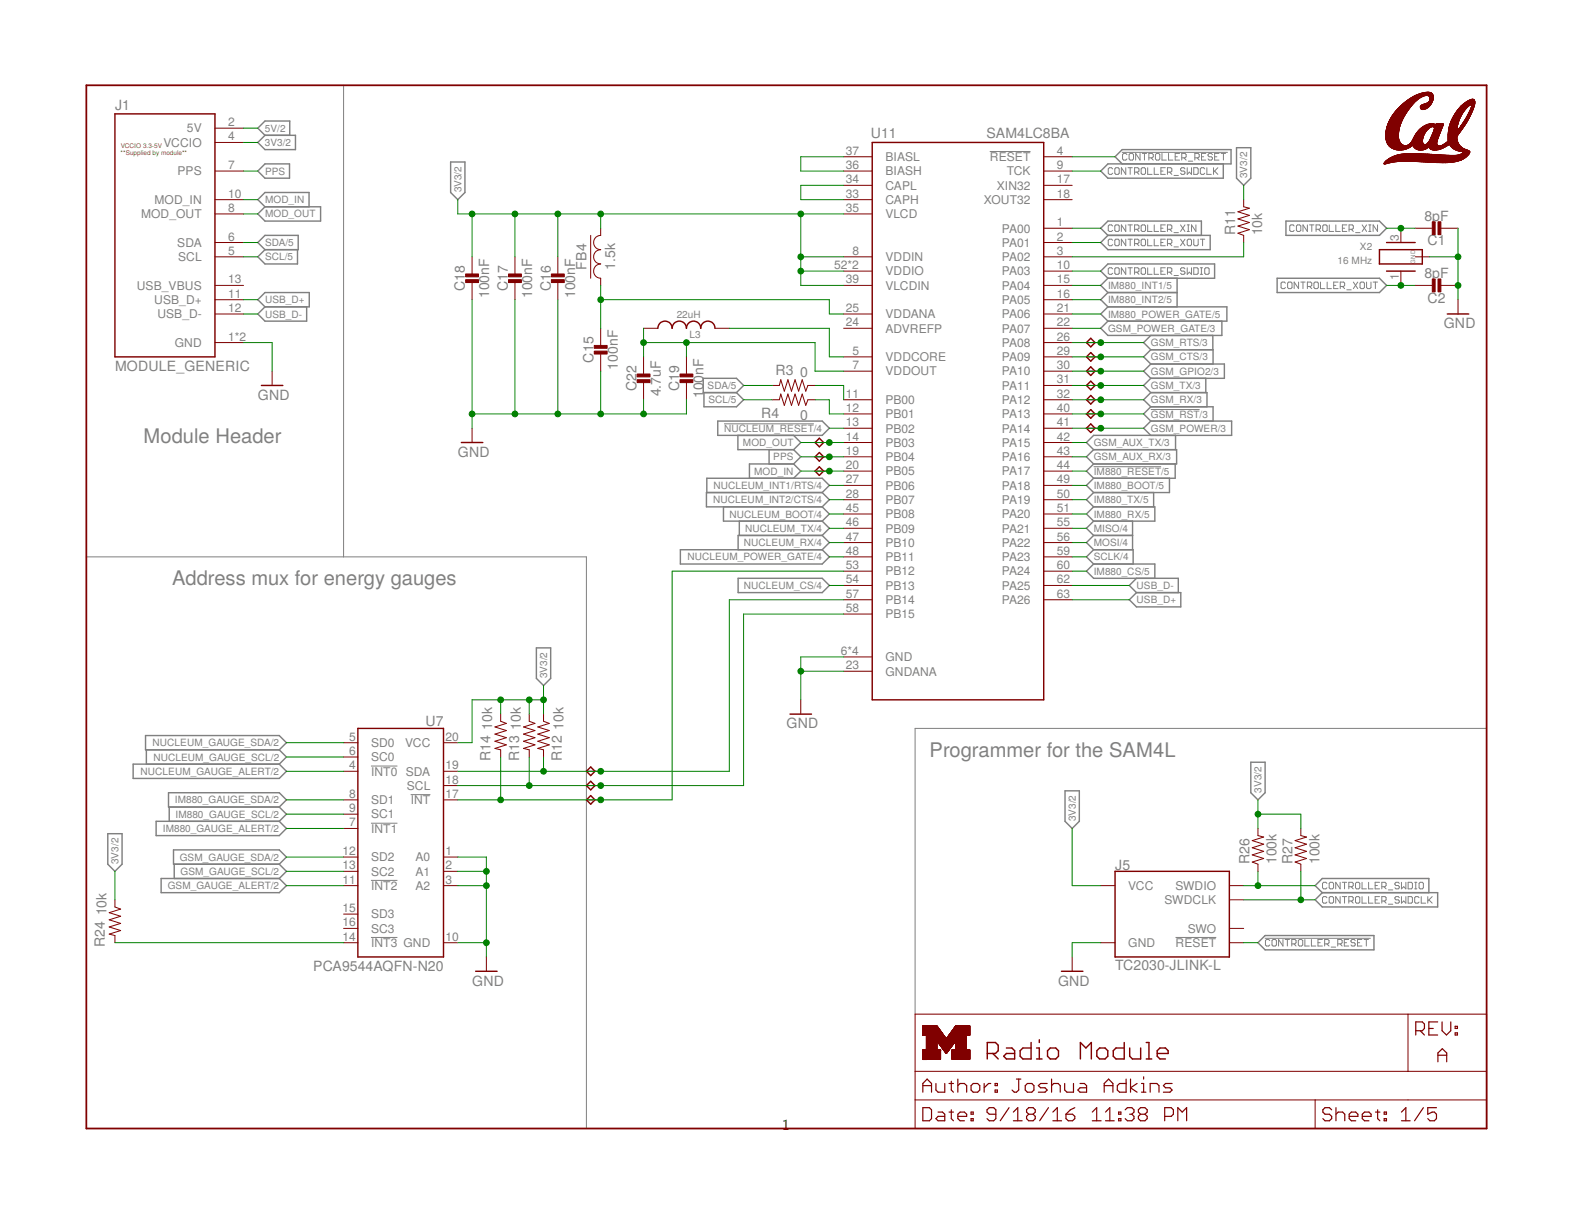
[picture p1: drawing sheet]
<svg xmlns="http://www.w3.org/2000/svg" width="279mm" height="216mm" viewBox="0 0 279 216" stroke-linecap="round" stroke-linejoin="round" font-family="sans-serif">
<defs><g id="words">
<g font-size="3.6" fill="#808080">
<text x="25.5" y="78.6">Module Header</text>
<text x="30.6" y="104">Address mux for energy gauges</text>
<text x="165.2" y="134.5">Programmer for the SAM4L</text>
</g>
<text font-size="2.7" x="139" y="200.9">1</text>
<g font-size="2.5" fill="#808080">
<text x="20.4" y="19.5">J1</text>
<text x="154.8" y="24.6">U11</text>
<text x="175.4" y="24.6">SAM4LC8BA</text>
<text x="219.5" y="41.8" transform="rotate(-90 219.5 41.8)">R11</text>
<text x="224.3" y="41.8" transform="rotate(-90 224.3 41.8)">10k</text>
<text x="253.2" y="39.3">8pF</text>
<text x="104.2" y="47.9" transform="rotate(-90 104.2 47.9)">FB4</text>
<text x="109.3" y="48" transform="rotate(-90 109.3 48)">1.5k</text>
<text x="253.7" y="43.6">C1</text>
<text x="82.6" y="51.7" transform="rotate(-90 82.6 51.7)">C18</text>
<text x="87" y="53" transform="rotate(-90 87 53)">100nF</text>
<text x="90.3" y="51.7" transform="rotate(-90 90.3 51.7)">C17</text>
<text x="94.6" y="53" transform="rotate(-90 94.6 53)">100nF</text>
<text x="97.9" y="51.7" transform="rotate(-90 97.9 51.7)">C16</text>
<text x="102.2" y="53" transform="rotate(-90 102.2 53)">100nF</text>
<text x="253.2" y="49.4">8pF</text>
<text x="253.7" y="53.8">C2</text>
<text x="256.6" y="58.3">GND</text>
<text x="20.4" y="65.9">MODULE_GENERIC</text>
<text x="105.5" y="64.4" transform="rotate(-90 105.5 64.4)">C15</text>
<text x="109.8" y="65.7" transform="rotate(-90 109.8 65.7)">100nF</text>
<text x="45.8" y="71">GND</text>
<text x="113.1" y="69.5" transform="rotate(-90 113.1 69.5)">C22</text>
<text x="117.4" y="70.4" transform="rotate(-90 117.4 70.4)">4.7uF</text>
<text x="120.7" y="69.5" transform="rotate(-90 120.7 69.5)">C19</text>
<text x="125.1" y="70.8" transform="rotate(-90 125.1 70.8)">1</text>
<text x="125.1" y="69.4" transform="rotate(-90 125.1 69.4)">00</text>
<text x="125.1" y="66.6" transform="rotate(-90 125.1 66.6)">nF</text>
<text x="137.8" y="66.7">R3</text>
<text x="142.2" y="67">0</text>
<text x="135.3" y="74.3">R4</text>
<text x="142.2" y="74.6">0</text>
<text x="81.4" y="81.2">GND</text>
<text x="75.6" y="128.9">U7</text>
<text x="87.5" y="129.6" transform="rotate(-90 87.5 129.6)">10k</text>
<text x="92.5" y="129.6" transform="rotate(-90 92.5 129.6)">10k</text>
<text x="100.2" y="129.6" transform="rotate(-90 100.2 129.6)">10k</text>
<text x="139.8" y="129.4">GND</text>
<text x="87.2" y="135.3" transform="rotate(-90 87.2 135.3)">R14</text>
<text x="92.3" y="135.3" transform="rotate(-90 92.3 135.3)">R13</text>
<text x="99.9" y="135.3" transform="rotate(-90 99.9 135.3)">R12</text>
<text x="198.2" y="154.6">J5</text>
<text x="222.1" y="153.5" transform="rotate(-90 222.1 153.5)">R26</text>
<text x="226.9" y="153.6" transform="rotate(-90 226.9 153.6)">100k</text>
<text x="229.7" y="153.5" transform="rotate(-90 229.7 153.5)">R27</text>
<text x="234.5" y="153.6" transform="rotate(-90 234.5 153.6)">100k</text>
<text x="18.9" y="162.7" transform="rotate(-90 18.9 162.7)">10k</text>
<text x="18.6" y="168.3" transform="rotate(-90 18.6 168.3)">R24</text>
<text x="55.7" y="172.6">PCA9544AQFN-N20</text>
<text x="198.2" y="172.3">TC2030-JLINK-L</text>
<text x="83.9" y="175.1">GND</text>
<text x="188.1" y="175.1">GND</text>
</g>
<g font-size="2.1" fill="#808080">
<text x="33.2" y="23.5">5V</text>
<text x="40.5" y="22.4">2</text>
<text x="29.1" y="26.1">VCCIO</text>
<text x="40.5" y="25">4</text>
<text x="150.3" y="27.5">37</text>
<text x="157.4" y="28.6">BIASL</text>
<text x="175.9" y="28.6">RESET</text>
<text x="187.8" y="27.5">4</text>
<text x="31.5" y="31.2">PPS</text>
<text x="40.5" y="30">7</text>
<text x="40.5" y="35.1">10</text>
<text x="150.3" y="30">36</text>
<text x="150.3" y="32.6">34</text>
<text x="150.3" y="35.1">33</text>
<text x="157.4" y="31.2">BIASH</text>
<text x="157.4" y="33.7">CAPL</text>
<text x="177.2" y="33.7">XIN32</text>
<text x="178.9" y="31.2">TCK</text>
<text x="187.8" y="30">9</text>
<text x="187.8" y="32.6">17</text>
<text x="187.8" y="35.1">18</text>
<text x="25.1" y="38.8">MOD_OUT</text>
<text x="27.5" y="36.2">MOD_IN</text>
<text x="40.5" y="37.7">8</text>
<text x="150.3" y="37.7">35</text>
<text x="157.4" y="38.8">VLCD</text>
<text x="157.4" y="36.2">CAPH</text>
<text x="174.9" y="36.2">XOUT32</text>
<text x="178.1" y="41.3">PA00</text>
<text x="187.8" y="40.2">1</text>
<text x="31.5" y="43.9">SDA</text>
<text x="31.7" y="46.4">SCL</text>
<text x="40.5" y="42.7">6</text>
<text x="40.5" y="45.3">5</text>
<text x="148.3" y="47.8">52*2</text>
<text x="151.5" y="45.3">8</text>
<text x="157.4" y="46.4">VDDIN</text>
<text x="178.1" y="43.9">PA01</text>
<text x="178.1" y="46.4">PA02</text>
<text x="187.8" y="42.7">2</text>
<text x="187.8" y="45.3">3</text>
<text x="187.8" y="47.8">10</text>
<text x="248.6" y="42.7" transform="rotate(-90 248.6 42.7)">3</text>
<text x="24.3" y="51.5">USB_VBUS</text>
<text x="40.5" y="52.9">11</text>
<text x="40.5" y="50.4">13</text>
<text x="150.3" y="50.4">39</text>
<text x="157.4" y="48.9">VDDIO</text>
<text x="157.4" y="51.5">VLCDIN</text>
<text x="178.1" y="48.9">PA03</text>
<text x="178.1" y="51.5">PA04</text>
<text x="187.8" y="50.4">15</text>
<text x="187.8" y="52.9">16</text>
<text x="248.6" y="49.7" transform="rotate(-90 248.6 49.7)">1</text>
<text x="27.4" y="54">USB_D+</text>
<text x="28" y="56.6">USB_D-</text>
<text x="40.5" y="55.4">12</text>
<text x="150.3" y="58">24</text>
<text x="150.3" y="55.4">25</text>
<text x="157.4" y="59.1">ADVREFP</text>
<text x="157.4" y="56.6">VDDANA</text>
<text x="178.1" y="54">PA05</text>
<text x="178.1" y="56.6">PA06</text>
<text x="178.1" y="59.1">PA07</text>
<text x="187.8" y="55.4">21</text>
<text x="187.8" y="58">22</text>
<text x="31.1" y="61.6">GND</text>
<text x="40.5" y="60.5">1*2</text>
<text x="151.5" y="63.1">5</text>
<text x="151.5" y="65.6">7</text>
<text x="157.4" y="64.2">VDDCORE</text>
<text x="178.1" y="61.6">PA08</text>
<text x="178.1" y="64.2">PA09</text>
<text x="187.8" y="60.5">26</text>
<text x="187.8" y="63.1">29</text>
<text x="187.8" y="65.6">30</text>
<text x="150.3" y="70.7">11</text>
<text x="157.4" y="66.7">VDDOUT</text>
<text x="157.4" y="71.8">PB00</text>
<text x="178.1" y="66.7">PA10</text>
<text x="178.1" y="69.2">PA11</text>
<text x="178.1" y="71.8">PA12</text>
<text x="187.8" y="68.1">31</text>
<text x="187.8" y="70.7">32</text>
<text x="150.3" y="75.7">13</text>
<text x="150.3" y="73.2">12</text>
<text x="157.4" y="76.9">PB02</text>
<text x="157.4" y="74.3">PB01</text>
<text x="178.1" y="74.3">PA13</text>
<text x="178.1" y="76.9">PA14</text>
<text x="187.8" y="73.2">40</text>
<text x="187.8" y="75.7">41</text>
<text x="150.3" y="83.4">20</text>
<text x="150.3" y="80.8">19</text>
<text x="150.3" y="78.3">14</text>
<text x="157.4" y="81.9">PB04</text>
<text x="157.4" y="79.4">PB03</text>
<text x="178.1" y="79.4">PA15</text>
<text x="178.1" y="81.9">PA16</text>
<text x="187.8" y="78.3">42</text>
<text x="187.8" y="80.8">43</text>
<text x="187.8" y="83.4">44</text>
<text x="150.3" y="88.4">28</text>
<text x="150.3" y="85.9">27</text>
<text x="157.4" y="89.6">PB07</text>
<text x="157.4" y="87">PB06</text>
<text x="157.4" y="84.5">PB05</text>
<text x="178.1" y="84.5">PA17</text>
<text x="178.1" y="87">PA18</text>
<text x="178.1" y="89.6">PA19</text>
<text x="187.8" y="85.9">49</text>
<text x="187.8" y="88.4">50</text>
<text x="150.3" y="93.5">46</text>
<text x="150.3" y="91">45</text>
<text x="157.4" y="94.6">PB09</text>
<text x="157.4" y="92.1">PB08</text>
<text x="178.1" y="92.1">PA20</text>
<text x="178.1" y="94.6">PA21</text>
<text x="187.8" y="91">51</text>
<text x="187.8" y="93.5">55</text>
<text x="150.3" y="101.1">53</text>
<text x="150.3" y="98.6">48</text>
<text x="150.3" y="96.1">47</text>
<text x="157.4" y="99.7">PB11</text>
<text x="157.4" y="97.2">PB10</text>
<text x="178.1" y="97.2">PA22</text>
<text x="178.1" y="99.7">PA23</text>
<text x="187.8" y="96.1">56</text>
<text x="187.8" y="98.6">59</text>
<text x="187.8" y="101.1">60</text>
<text x="150.3" y="106.2">57</text>
<text x="150.3" y="103.7">54</text>
<text x="157.4" y="107.3">PB14</text>
<text x="157.4" y="102.3">PB12</text>
<text x="157.4" y="104.8">PB13</text>
<text x="178.1" y="102.3">PA24</text>
<text x="178.1" y="104.8">PA25</text>
<text x="178.1" y="107.3">PA26</text>
<text x="187.8" y="103.7">62</text>
<text x="187.8" y="106.2">63</text>
<text x="150.3" y="108.8">58</text>
<text x="157.4" y="109.9">PB15</text>
<text x="149.5" y="116.4">6*4</text>
<text x="150.3" y="118.9">23</text>
<text x="157.4" y="117.5">GND</text>
<text x="157.4" y="120">GNDANA</text>
<text x="62.1" y="131.6">5</text>
<text x="79.2" y="131.6">20</text>
<text x="62.1" y="136.7">4</text>
<text x="62.1" y="134.2">6</text>
<text x="65.9" y="137.8">INT0</text>
<text x="65.9" y="132.7">SD0</text>
<text x="65.9" y="135.3">SC0</text>
<text x="72" y="132.7">VCC</text>
<text x="72.1" y="137.8">SDA</text>
<text x="79.2" y="136.7">19</text>
<text x="62.1" y="141.8">8</text>
<text x="65.9" y="142.9">SD1</text>
<text x="72.3" y="140.3">SCL</text>
<text x="73" y="142.9">INT</text>
<text x="79.2" y="141.8">17</text>
<text x="79.2" y="139.2">18</text>
<text x="62.1" y="146.9">7</text>
<text x="62.1" y="144.3">9</text>
<text x="65.9" y="148">INT1</text>
<text x="65.9" y="145.4">SC1</text>
<text x="60.9" y="151.9">12</text>
<text x="60.9" y="154.5">13</text>
<text x="65.9" y="153">SD2</text>
<text x="65.9" y="155.6">SC2</text>
<text x="73.9" y="153">A0</text>
<text x="73.9" y="155.6">A1</text>
<text x="79.2" y="151.9">1</text>
<text x="79.2" y="154.5">2</text>
<text x="60.9" y="157">11</text>
<text x="65.9" y="158.1">INT2</text>
<text x="73.9" y="158.1">A2</text>
<text x="79.2" y="157">3</text>
<text x="200.5" y="158.1">VCC</text>
<text x="207" y="160.7">SWDCLK</text>
<text x="208.9" y="158.1">SWDIO</text>
<text x="60.9" y="167.2">14</text>
<text x="60.9" y="162.1">15</text>
<text x="60.9" y="164.6">16</text>
<text x="65.9" y="163.2">SD3</text>
<text x="65.9" y="165.7">SC3</text>
<text x="79.2" y="167.2">10</text>
<text x="211.1" y="165.7">SWO</text>
<text x="65.9" y="168.3">INT3 GND</text>
<text x="200.5" y="168.3">GND</text>
<text x="208.9" y="168.3">RESET</text>
</g>
<g font-size="1.8" fill="#808080">
<text x="47.1" y="23.4">5V/2</text>
<text x="47.1" y="26">3V3/2</text>
<text x="47.1" y="31">PPS</text>
<text x="82" y="34.2" transform="rotate(-90 82 34.2)">3V3/2</text>
<text x="221.7" y="31.7" transform="rotate(-90 221.7 31.7)">3V3/2</text>
<text x="47.1" y="36.1">MOD_IN</text>
<text x="47.1" y="38.6">MOD_OUT</text>
<text x="47.1" y="43.7">SDA/5</text>
<text x="47.1" y="46.3">SCL/5</text>
<text x="237.7" y="46.9">16 MHz</text>
<text x="241.7" y="44.4">X2</text>
<text x="47.1" y="53.9">USB_D+</text>
<text x="196.9" y="53.9">IM880_INT2/5</text>
<text x="196.9" y="51.3">IM880_INT1/5</text>
<text x="47.1" y="56.4">USB_D-</text>
<text x="120.3" y="56.6">22uH</text>
<text x="196.9" y="56.4">IM880_POWER_GATE/5</text>
<text x="196.9" y="59">GSM_POWER_GATE/3</text>
<text x="122.6" y="60.1">L3</text>
<text x="204.6" y="61.5">GSM_RTS/3</text>
<text x="204.6" y="64">GSM_CTS/3</text>
<text x="125.8" y="69.1">SDA/5</text>
<text x="125.9" y="71.7">SCL/5</text>
<text x="204.6" y="69.1">GSM_TX/3</text>
<text x="204.6" y="71.7">GSM_RX/3</text>
<text x="204.6" y="66.6">GSM_GPIO2/3</text>
<text x="128.7" y="76.7">NUCLEUM_RESET/4</text>
<text x="204.6" y="76.7">GSM_POWER/3</text>
<text x="204.6" y="74.2">GSM_RST/3</text>
<text x="132" y="79.3">MOD_OUT</text>
<text x="137.4" y="81.8">PPS</text>
<text x="194.4" y="79.3">GSM_AUX_TX/3</text>
<text x="194.4" y="81.8">GSM_AUX_RX/3</text>
<text x="126.8" y="89.4">NUCLEUM_INT2/CTS/4</text>
<text x="126.8" y="86.9">NUCLEUM_INT1/RTS/4</text>
<text x="134" y="84.4">MOD_IN</text>
<text x="194.4" y="89.4">IM880_TX/5</text>
<text x="194.4" y="86.9">IM880_BOOT/5</text>
<text x="194.4" y="84.4">IM880_RESET/5</text>
<text x="129.7" y="92">NUCLEUM_BOOT/4</text>
<text x="132.4" y="94.5">NUCLEUM_TX/4</text>
<text x="194.4" y="94.5">MISO/4</text>
<text x="194.4" y="92">IM880_RX/5</text>
<text x="122.2" y="99.6">NUCLEUM_POWER_GATE/4</text>
<text x="132.2" y="97.1">NUCLEUM_RX/4</text>
<text x="194.4" y="97.1">MOSI/4</text>
<text x="194.4" y="99.6">SCLK/4</text>
<text x="132.2" y="104.7">NUCLEUM_CS/4</text>
<text x="194.4" y="102.1">IM880_CS/5</text>
<text x="202" y="104.7">USB_D-</text>
<text x="202" y="107.2">USB_D+</text>
<text x="97.2" y="120.5" transform="rotate(-90 97.2 120.5)">3V3/2</text>
<text x="25" y="137.7">NUCLEUM_GAUGE_ALERT/2</text>
<text x="27.1" y="132.6">NUCLEUM_GAUGE_SDA/2</text>
<text x="27.3" y="135.1">NUCLEUM_GAUGE_SCL/2</text>
<text x="31.1" y="142.8">IM880_GAUGE_SDA/2</text>
<text x="224.2" y="140.9" transform="rotate(-90 224.2 140.9)">3V3/2</text>
<text x="28.9" y="147.8">IM880_GAUGE_ALERT/2</text>
<text x="31.2" y="145.3">IM880_GAUGE_SCL/2</text>
<text x="191.2" y="145.9" transform="rotate(-90 191.2 145.9)">3V3/2</text>
<text x="21.1" y="153.6" transform="rotate(-90 21.1 153.6)">3V3/2</text>
<text x="31.9" y="152.9">GSM_GAUGE_SDA/2</text>
<text x="32.1" y="155.5">GSM_GAUGE_SCL/2</text>
<text x="29.8" y="158">GSM_GAUGE_ALERT/2</text>
</g>
<g font-size="1.1" fill="#808000">
<text x="21.4" y="27.6">**Supplied by module**</text>
<text x="21.4" y="26.4">VCCIO 3.3-5V</text>
</g>
<text font-size="1.1" fill="#808080" x="251.5" y="46.8" transform="rotate(-90 251.5 46.8)">GND</text>
</g></defs>
<g fill="none" stroke="#808080" stroke-width=".18">
<path d="M61.1 15.2v83.8M175.9 26.9h7.3M197.8 30l-.3-.2h-.3l-.2 .2v.8l.2 .2h.3l.3-.2M198.3 29.8h.4l.2 .2v.8l-.2 .2h-.4l-.2-.2v-.8zM198.3 40h.4l.2 .2v.7l-.2 .2h-.4l-.2-.2v-.7zM199.5 27.1h18.7M200.1 29.8v1.2l-.8-1.2v1.2M200.1 40v1.1l-.8-1.1v1.1M200.3 27.5l-.2-.2h-.4l-.2 .2v.7l.2 .2h.4l.2-.2M200.5 29.8h.8M200.5 40h.8M200.9 29.8v1.2"/>
<path d="M200.9 40v1.1M200.9 27.3h.4l.2 .2v.7l-.2 .2h-.4l-.2-.2v-.7zM201.7 30.6h.5l.2-.2v-.4l-.2-.2h-.5v1.2M202 30.6l.4 .4M202.6 27.3v1.1l-.8-1.1v1.1M203 29.8h.4l.2 .2v.8l-.2 .2h-.4l-.2-.2v-.8zM203 40h.4l.2 .2v.7l-.2 .2h-.4l-.2-.2v-.7zM203 27.3h.8M203.4 27.3v1.1M204 29.8v1.2h.8M204 40v1.1h.8M204.2 28h.6l.2-.1v-.4l-.2-.2h-.6v1.1"/>
<path d="M204.6 28l.4 .4M205.1 29.8v1.2h.8M205.1 40v1.1h.8M205.5 27.3h.5l.1 .2v.7l-.1 .2h-.5l-.1-.2v-.7zM206.3 30.4h.4M206.5 27.3v1.1h.8M207.1 29.8h-.8v1.2h.8M207.1 40h-.8v1.1h.8M207.5 30.6h.6l.2-.2v-.4l-.2-.2h-.6v1.2M207.7 27.3v1.1h.8M207.9 30.6l.4 .4M208.7 31.2h.7"/>
<path d="M208.9 27.9h.4M209.7 27.3h-.8v1.1h.8M209.8 40l.8 1.1M210 28h.6l.2-.1v-.4l-.2-.2h-.6v1.1M210.4 28l.4 .4M210.6 30l-.2-.2h-.4l-.2 .2v.2l.2 .2h.4l.2 .2-.2 .4h-.4l-.2-.2M210.6 40l-.8 1.1M211 29.8v1.2l.4-.4 .4 .4v-1.2M211 40h.4M211.2 28.6h.8M211.2 40v1.1M212.2 29.8h.6l.2 .2v.8l-.2 .2h-.6z"/>
<path d="M212.4 28h.6l.1-.1v-.4l-.1-.2h-.6v1.1M212.6 40v1.1l-.8-1.1v1.1M212.8 28l.3 .4M213.6 27.9h.3M214.1 30l-.2-.2h-.4l-.2 .2v.8l.2 .2h.4l.2-.2M214.3 27.3h-.7v1.1h.7M214.5 29.8v1.2h.8M215.5 27.5l-.2-.2h-.4l-.2 .4 .2 .2h.4l.2 .1v.2l-.2 .2h-.4l-.2-.2M215.7 29.8v1.2M215.9 30.4l.6 .6M215.9 27.9h.4M216.5 29.8l-.8 .8"/>
<path d="M216.7 27.3h-.8v1.1h.8M217 27.3h.8M217.4 27.3v1.1M230.6 40h.4l.2 .2v.7l-.2 .2h-.4l-.2-.2v-.7zM232.4 40v1.1l-.8-1.1v1.1M232.7 40h.8M233.2 40v1.1M235.3 40h.4l.2 .2v.7l-.2 .2h-.4l-.2-.2v-.7zM236.3 40v1.1h.7M237.4 40v1.1h.8M239.4 40h-.8v1.1h.8M242.1 40l.8 1.1"/>
<path d="M242.9 40l-.8 1.1M243.3 40h.4M243.5 40v1.1M244.8 40v1.1l-.7-1.1v1.1M197.8 40.2l-.3-.2h-.3l-.2 .2v.7l.2 .2h.3l.3-.2M197.8 42.7l-.3-.2h-.3l-.2 .2v.8l.2 .2h.3l.3-.2M197.8 47.8l-.3-.2h-.3l-.2 .2v.8l.2 .1h.3l.3-.1M198.3 42.5h.4l.2 .2v.8l-.2 .2h-.4l-.2-.2v-.8zM198.3 47.6h.4l.2 .2v.8l-.2 .1h-.4l-.2-.1v-.8zM200.1 42.5v1.2l-.8-1.2v1.2M200.1 47.6v1.1l-.8-1.1v1.1M200.5 42.5h.8"/>
<path d="M200.5 47.6h.8M200.9 42.5v1.2M200.9 47.6v1.1M201.7 40.7h.5l.2-.1v-.4l-.2-.2h-.5v1.1M201.7 43.3h.5l.2-.2v-.4l-.2-.2h-.5v1.2M201.7 48.4h.5l.2-.2v-.4l-.2-.2h-.5v1.1M202 40.7l.4 .4M202 43.3l.4 .4M202 48.4l.4 .3M203 42.5h.4l.2 .2v.8l-.2 .2h-.4l-.2-.2v-.8zM203 47.6h.4l.2 .2v.8l-.2 .1h-.4l-.2-.1v-.8zM204 42.5v1.2h.8"/>
<path d="M204 47.6v1.1h.8M205.1 42.5v1.2h.8M205.1 47.6v1.1h.8M206.3 40.6h.4M206.3 43.1h.4M206.3 48.2h.4M207.1 42.5h-.8v1.2h.8M207.1 47.6h-.8v1.1h.8M207.5 40.7h.6l.2-.1v-.4l-.2-.2h-.6v1.1M207.5 43.3h.6l.2-.2v-.4l-.2-.2h-.6v1.2M207.5 48.4h.6l.2-.2v-.4l-.2-.2h-.6v1.1M207.9 40.7l.4 .4"/>
<path d="M207.9 43.3l.4 .4M207.9 48.4l.4 .3M208.7 41.3h.7M208.7 43.9h.7M208.7 49h.7M209.8 42.5l.8 1.2M210.6 47.8l-.2-.2h-.4l-.2 .2v.2l.2 .2h.4l.2 .2-.2 .3h-.4l-.2-.1M210.6 42.5l-.8 1.2M211 47.6v1.1l.4-.3 .4 .3v-1.1M211 41.1h.4M211.2 42.5h.4l.2 .2v.8l-.2 .2h-.4l-.2-.2v-.8zM212.2 42.5v1l.2 .2h.4l.2-.2v-1"/>
<path d="M212.2 47.6h.6l.2 .2v.8l-.2 .1h-.6zM213.3 42.5h.8M213.3 47.6h.4M213.3 48.7h.4M213.5 47.6v1.1M213.7 42.5v1.2M214.1 47.8l.2-.2h.4l.2 .2v.8l-.2 .1h-.4l-.2-.1zM228.5 50.3l-.2-.2h-.4l-.2 .2v.8l.2 .2h.4l.2-.2M229 50.1h.4l.2 .2v.8l-.2 .2h-.4l-.1-.2v-.8zM230 40.2l-.2-.2h-.4l-.2 .2v.7l.2 .2h.4l.2-.2M230.8 50.1v1.2l-.8-1.2v1.2M231.2 50.1h.8"/>
<path d="M231.6 50.1v1.2M232.4 50.9h.5l.3-.2v-.4l-.3-.2h-.5v1.2M232.7 50.9l.5 .4M233.5 50.3l.2-.2h.4l.2 .2v.8l-.2 .2h-.4l-.2-.2zM233.9 40.7h.6l.2-.1v-.4l-.2-.2h-.6v1.1M234.3 40.7l.4 .4M234.7 50.1v1.2h.8M235.9 50.1v1.2h.7M237 50.7h.4M237.8 50.1h-.8v1.2h.8M238.2 50.9h.6l.2-.2v-.4l-.2-.2h-.6v1.2M238.6 40.6h.4"/>
<path d="M238.6 50.9l.4 .4M239.4 51.5h.8M239.8 40.7h.5l.2-.1v-.4l-.2-.2h-.5v1.1M240.2 40.7l.3 .4M240.5 50.1l.8 1.2M240.9 41.3h.8M241.3 50.1l-.8 1.2M241.9 50.1h.4l.2 .2v.8l-.2 .2h-.4l-.2-.2v-.8zM242.9 50.1v1l.2 .2h.4l.2-.2v-1M243.3 41.1h.4M244.1 50.1h.7M244.5 50.1v1.2"/>
<path d="M128.7 75.3h16M204.5 72.8h8.7M15.3 99h88.9v101.5M194.4 82.9h12M65.9 136.1h4.7M264.2 129.4h-101.6v50.8M65.9 146.3h4.7M65.9 156.4h4.7M73 141.2h3.5M235.8 159.5l-.2-.2h-.3l-.2 .2v.8l.2 .2h.3l.2-.2M235.8 157l-.2-.2h-.3l-.2 .2v.8l.2 .1h.3l.2-.1M236.4 159.3h.4l.2 .2v.8l-.2 .2h-.4l-.2-.2v-.8z"/>
<path d="M236.4 156.8h.4l.2 .2v.8l-.2 .1h-.4l-.2-.1v-.8zM238.2 156.8v1.1l-.8-1.1v1.1M238.2 159.3v1.2l-.8-1.2v1.2M238.6 159.3h.8M238.6 156.8h.8M239 156.8v1.1M239 159.3v1.2M239.7 157.6h.6l.2-.2v-.4l-.2-.2h-.6v1.1M240.1 157.6l.4 .3M241.1 159.3h.4l.2 .2v.8l-.2 .2h-.4l-.2-.2v-.8zM241.1 156.8h.4l.2 .2v.8l-.2 .1h-.4l-.2-.1v-.8zM242.1 159.3v1.2h.8"/>
<path d="M242.1 156.8v1.1h.8M243.2 159.3v1.2h.8M243.2 156.8v1.1h.8M244.4 159.9h.4M244.4 157.4h.4M245.2 159.3h-.8v1.2h.8M245.2 156.8h-.8v1.1h.8M245.6 157.6h.6l.2-.2v-.4l-.2-.2h-.6v1.1M246 157.6l.4 .3M246.8 158.1h.7M248.7 159.5l-.2-.2h-.4l-.2 .2 .2 .4h.4l.2 .2-.2 .4h-.4l-.2-.2M248.7 157l-.2-.2h-.4l-.2 .2 .2 .4h.4l.2 .2-.2 .3h-.4l-.2-.1"/>
<path d="M249.1 156.8v1.1l.4-.3 .4 .3v-1.1M249.1 159.3v1.2l.4-.4 .4 .4v-1.2M250.3 159.3h.5l.2 .2v.8l-.2 .2h-.5zM250.3 156.8h.5l.2 .2v.8l-.2 .1h-.5zM251.4 156.8h.4M251.4 157.9h.4M251.6 156.8v1.1M252.2 159.5l-.2-.2h-.4l-.2 .2v.8l.2 .2h.4l.2-.2M252.4 156.8h.4l.2 .2v.8l-.2 .1h-.4l-.2-.1v-.8zM252.6 159.3v1.2h.8M253.8 159.3v1.2M254 159.9l.6 .6"/>
<path d="M254.6 159.3l-.8 .8M65.9 166.6h4.7M208.9 166.6h7.3M224.9 166.7h18.7M225.7 167.1l-.2-.2h-.4l-.2 .2v.8l.2 .2h.4l.2-.2M226.3 166.9h.4l.2 .2v.8l-.2 .2h-.4l-.2-.2v-.8zM228 166.9v1.2l-.8-1.2v1.2M228.4 166.9h.8M228.8 166.9v1.2M229.6 167.7h.6l.2-.2v-.4l-.2-.2h-.6v1.2M230 167.7l.4 .4M230.9 166.9h.4l.2 .2v.8l-.2 .2h-.4l-.1-.2v-.8z"/>
<path d="M231.9 166.9v1.2h.8M233.1 166.9v1.2h.8M234.3 167.5h.4M235 166.9h-.7v1.2h.7M235.4 167.7h.6l.2-.2v-.4l-.2-.2h-.6v1.2M235.8 167.7l.4 .4M236.6 168.3h.8M237.8 167.7h.6l.1-.2v-.4l-.1-.2h-.6v1.2M238.2 167.7l.3 .4M238.9 167.5h.4M239.7 166.9h-.8v1.2h.8M239.7 160.1h.6l.2-.2v-.4l-.2-.2h-.6v1.2"/>
<path d="M240.1 160.1l.4 .4M240.9 167.1l-.2-.2h-.4l-.2 .2 .2 .4h.4l.2 .4-.2 .2h-.4l-.2-.2M241.3 167.5h.4M242.1 166.9h-.8v1.2h.8M242.4 166.9h.8M242.8 166.9v1.2M245.6 160.1h.6l.2-.2v-.4l-.2-.2h-.6v1.2M246 160.1l.4 .4M246.8 160.7h.7"/>
</g>
<g fill="none" stroke="#808080" stroke-width=".25">
<path d="M45.8 38l1.3-1.3h9.9v2.6h-9.9zM47.1 24l-1.3-1.2 1.3-1.3h4.4v2.5M47.1 24h5.4v2.6h-5.4l-1.3-1.3zM47.1 29.1h4.4v2.6h-4.4l-1.3-1.3zM47.1 36.7l-1.3-1.2 1.3-1.3h7.8v2.5M80.1 28.8h2.5v5.4l-1.2 1.3-1.3-1.3zM199.5 29.1l-1.3-1.2 1.3-1.3h19.3v2.5h-21.9l-1.3 1.3 1.3 1.3h20.5v-2.6M219.8 26.2h2.5v5.5l-1.3 1.2-1.2-1.2zM228.6 39.3h16.6l1.2 1.3-1.2 1.2h-16.6zM45.8 43.1l1.3-1.3h5.9v2.6h-5.9zM45.8 53.3l1.3-1.3h7.9v2.5h-7.9zM47.1 44.4l-1.3 1.2 1.3 1.3h5.8v-2.5"/>
<path d="M47.1 54.5l-1.3 1.3 1.3 1.3h7.4v-2.6M195.6 48.2l1.3-1.3h19v2.5h-19zM196.9 41.8h18.2v2.6h-18.2l-1.3-1.3zM196.9 41.8l-1.3-1.2 1.3-1.3h16.6v2.5M196.9 52h12.3M196.9 57.1l-1.3 1.2 1.3 1.3h20.3v-2.5M196.9 54.5h21.2v2.6h-21.2M196.9 49.4l-1.3 1.3 1.3 1.3M196.9 52l-1.3 1.3 1.3 1.2M196.9 54.5l-1.3 1.3 1.3 1.3M204.5 59.6l-1.2 1.3 1.2 1.2M209.2 49.4v5.1"/>
<path d="M215.6 59.6v2.5M227 49.4h18.2l1.2 1.3-1.2 1.3h-18.2zM125 67.2h5.9l1.3 1.3-1.3 1.3h-5.9zM125.1 69.8v2.5h5.8l1.3-1.3-1.3-1.2M127.6 74.8h18.5l1.3 1.3-1.3 1.3h-18.5zM131.1 77.4v2.5h10M136.7 79.9v2.5M141.1 77.4l1.2 1.2-1.2 1.3M141.1 79.9l1.2 1.3-1.2 1.2M194.4 79.9h14.7v2.5h-14.7M194.4 79.9l-1.3 1.3 1.3 1.2M204.5 67.2l-1.2 1.3 1.2 1.3"/>
<path d="M204.5 74.8h14.4v2.6h-24.5l-1.3 1.2 1.3 1.3M204.5 64.7h13.1v2.5h-13.1M204.5 69.8h10v2.5M204.5 69.8l-1.2 1.2 1.2 1.3M204.5 72.3h11.1v2.5M204.5 74.8l-1.2 1.3 1.2 1.3M204.5 72.3l-1.2 1.3 1.2 1.2M204.5 62.1h11.1v2.6M204.5 64.7l-1.2 1.3 1.2 1.2M204.5 62.1l-1.2 1.3 1.2 1.3M208.9 77.4v2.5M214.3 67.2v2.6"/>
<path d="M120.9 97.7h25.2l1.3 1.3-1.3 1.2h-25.2zM125.6 87.5v-2.5h20.5l1.3 1.3-1.3 1.2M128.6 90.1v2.5h17.5M131.4 92.6v2.5M141.1 82.4h-7.9v2.6M141.1 82.4l1.2 1.3-1.2 1.3M146.1 87.5l1.3 1.3-1.3 1.3M146.1 95.1h-14.9v2.6M146.1 87.5h-20.5v2.6h20.5M146.1 92.6l1.3 1.3-1.3 1.2M146.1 95.1l1.3 1.3-1.3 1.3M146.1 90.1l1.3 1.2-1.3 1.3"/>
<path d="M194.4 92.6l-1.3 1.3 1.3 1.2M194.4 90.1h10.9v2.5h-10.9M194.4 95.1h6.9M194.4 95.1l-1.3 1.3 1.3 1.3M194.4 97.7h7v2.5M194.4 97.7l-1.3 1.3 1.3 1.2M194.4 87.5l-1.3 1.3 1.3 1.3M194.4 90.1l-1.3 1.2 1.3 1.3M194.4 85l-1.3 1.3 1.3 1.2M194.4 82.4l-1.3 1.3 1.3 1.3M201.3 92.6v5.1M205 87.5v2.6"/>
<path d="M207.9 85v2.5h-13.5M208.9 82.4v2.6h-14.5M95.3 115.1h2.6v5.4l-1.3 1.3-1.3-1.3zM131.2 102.8h14.9l1.3 1.2-1.3 1.3h-14.9zM194.4 100.2h10.9v2.6M194.4 100.2l-1.3 1.3 1.3 1.3h15v2.5M202 102.8l-1.3 1.2 1.3 1.3M202 105.3h7.9v2.5h-7.9l-1.3-1.2zM23.7 135.8h25.9l1.3 1.3-1.3 1.2h-25.9zM25.9 130.7h23.7l1.3 1.3-1.3 1.2h-23.7zM26 133.2v2.6M49.6 133.2l1.3 1.3-1.3 1.3"/>
<path d="M222.3 135.4h2.6v5.5l-1.3 1.2-1.3-1.2zM19.2 148.1h2.5v5.5l-1.3 1.2-1.2-1.2zM27.7 145.9h21.9l1.3 1.3-1.3 1.3h-21.9zM28.6 156.1h21l1.3 1.3-1.3 1.2h-21zM30 140.9h19.6l1.3 1.2-1.3 1.3h-19.6zM30.1 143.4v2.5M30.8 151h18.8l1.3 1.3-1.3 1.3h-18.8zM31 153.6v2.5M49.6 143.4l1.3 1.3-1.3 1.2M49.6 153.6l1.3 1.2-1.3 1.3M189.3 140.5h2.5v5.4l-1.2 1.3-1.3-1.3zM233.7 159.9l1.3-1.3h20.5v2.6h-20.5z"/>
<path d="M235 158.6l-1.3-1.2 1.3-1.3h19v2.5M223.6 167.5l1.3-1.3h19.3v2.6h-19.3z"/>
</g>
<g fill="none" stroke="#800000" stroke-width=".18">
<path d="M247.9 20h2.1M247.9 20l-.6 .8M248 19.9h2.1M248.1 19.8h2M248.1 19.7l-.2 .3M248.3 19.4h2.1M248.3 19.5l-.2 .2M248.4 19.3h2M248.7 19.1h2M248.8 19h1.9M248.8 19l-.5 .5M249.3 18.5l-.5 .5"/>
<path d="M249.3 18.5h1.8M249.5 18.3l-.2 .2M249.8 18.1l-.3 .2M250 19.9l-2.1 .1M250 19.9h-2.1M250 19.9l-.3 .5M250.1 19.8h-2.1M250.2 19.7h-2.1M250.2 19.6h-2M250.2 19.6l-.2 .3M250.3 19.6h-2.1M250.3 19.5l-2.1 .1"/>
<path d="M250.3 17.7l-.5 .4M250.3 19.5h-2M250.4 19.5h-2.1M250.4 19.4h-2M250.4 19.4l-.2 .2M250.5 19.3h-2M250.5 19.2l-2 .1M250.6 19.2h-2M250.6 19.1l-2 .1M250.6 19.1h-1.9M250.7 19h-1.9M250.8 18.9h-2"/>
<path d="M250.8 18.9h-1.9M250.8 18.8l-1.9 .1M250.8 17.4l-.5 .3M250.9 18.8h-1.9M250.9 18.7l-1.9 .1M251 18.7h-1.9M251 18.6l-1.9 .1M251 18.6h-1.8M251 18.6l-.6 .8M251.1 18.6h-1.9M251.1 18.5h-1.8M251.1 17.2l-.3 .2"/>
<path d="M251.2 18.4l-1.8 .1M251.2 18.4h-1.8M251.3 18.3l-1.8 .1M251.3 18.3h-1.8M251.4 18.2l-1.8 .1M251.4 18.2h-1.8M251.4 18.2h-1.7M251.4 18.1l-.4 .5M251.5 18.1h-1.8M251.5 18.1h-1.7M251.6 18l-1.7 .1M251.6 18h-1.7"/>
<path d="M251.7 17.9l-1.7 .1M251.7 17.9h-1.7M251.8 17.8l-1.7 .1M251.8 17.8h-1.6M251.9 17.8h-1.7M251.9 17.7h-1.6M252 17.7h-1.7M252 17.6l-1.6 .1M252.1 16.8h2.5M252.1 17.6h-1.6M252.1 17.5l-1.6 .1M252.2 16.7h2.4"/>
<path d="M252.2 17.5h-1.6M252.3 17.4l-1.6 .1M252.3 16.7h2.3M252.3 17.4h-1.5M252.4 16.6h2.1M252.4 17.4l-1 .7M252.4 17.4h-1.6M252.4 19l.1 .3M252.5 19h1.4M252.5 19.2h1.1M252.5 19.3h1M252.5 17.3h-1.6"/>
<path d="M252.5 19.3l.2 .1M252.5 18.8h1.6M252.5 19.3h.9M252.5 16.6h2M252.6 17.3h-1.6M252.6 19.4h.7M252.6 17.2l-1.5 .1M252.7 19.4h.5M252.7 17.2l-.3 .2M252.7 17.2h-1.6M252.8 16.5h1.6M252.8 18.6l-.4 .4"/>
<path d="M252.8 17.1l-1.6 .1M252.9 19.5h.1M252.9 17.1h-1.6M253 16.5h1.3M253 17.1h-1.6M253.2 16.4l-2.1 .8M253.2 16.4h1M253.2 19.4h-.5M253.3 17h-1.9M253.3 18.5l-.5 .1M253.3 17l-.6 .2M253.3 17h.5"/>
<path d="M253.5 16.4h.3v.6M253.5 16.4h-.3M253.5 16.4h.6M253.6 17h-2M253.6 17h1.1M253.7 19.2h-1.2M253.8 19.1l-1.3 .1M253.8 19.1l-.6 .3M253.8 18.2v.9M253.8 19.1h-1.3M253.8 17h.9M253.8 18.2l-.5 .3"/>
<path d="M253.8 19.1h.1M253.8 16.4l.6 .1 .2 .2M253.9 17l.3 .4M253.9 18.2h-.1M253.9 17.1h.8M254 19h-1.6M254 18.9h-1.5M254 17.1h.7M254 18h.6M254 18.9l-.2 .2M254.1 17.9h.5M254.1 18l-.2 .2"/>
<path d="M254.1 17.2h.6M254.1 17.8h.6M254.1 18.8h-1.6M254.1 17.3h.6M254.1 17.4h.6M254.1 17.7v.3M254.2 18.7l-1.6 .1M254.2 17.7h.5M254.2 17.6h.5M254.2 17.5h.5M254.2 17.4h.5M254.2 17.4l-.1 .3"/>
<path d="M254.2 18.7h-1.6M254.2 18.6l-1.5 .1M254.3 18.6l-.3 .3M254.3 18.6h-1.5M254.3 18.6h-1.4M254.3 18.5h-1.3M254.4 18.5h-1.3M254.4 18.4l-1.1 .1M254.4 18.4h-1M254.4 18.4l-.1 .2M254.4 18.3l-.9 .1M254.5 18.3h-.8"/>
<path d="M254.5 18.2l-.8 .1M254.5 18.2h-.7M254.5 18.2h-.6M254.6 18.1h-.7M254.6 18.1l-.2 .3M254.6 18l-.6 .1M254.6 16.7l.1 .2M254.6 17.9h-.5M254.6 16.8h-2.7M254.7 16.8h-2.9M254.7 17.8h-.6M254.7 16.9h-2.9"/>
<path d="M254.7 17.8l-.1 .3M254.7 17.7h-.6M254.7 16.9h-3M254.7 16.9v.3M254.7 17.5h-.5M254.7 17.4v.4M254.7 17.2v.2M258.8 19.9h1.3M258.9 19.8h1.3M258.9 19.8l-1.1 2M259 19.7h1.2M259.1 19.5l-.2 .3"/>
<path d="M259.3 19.3l-.2 .2M259.5 19h1.3M259.5 19l-.2 .3M259.7 18.9v1.7M259.7 18.9h.1M259.7 18.9l-.2 .1M260 18.6l-.3 .3M260 18.6h2.1M260 20h-1.2M260 18.5h2.1M260.1 19.9h-1.3M260.1 18.5h2"/>
<path d="M260.1 19.9l-.2 .2M260.2 19.8h-1.3M260.2 18.4h1.9M260.2 18.4l-.2 .2M260.3 19.7h-1.3M260.3 19.6l-.2 .3M260.3 19.6h-1.3M260.3 19.6h-1.2M260.3 18.3h1.8M260.3 19.5l-1.2 .1M260.4 19.5h-1.3M260.4 18.3h1.7"/>
<path d="M260.5 19.4h-1.3M260.5 18.2h1.6M260.5 19.3h-1.3M260.6 19.3h-1.3M260.6 18.1h1.5M260.6 19.2l-1.3 .1M260.7 19.2l-.4 .4M260.7 19.2h-1.3M260.7 18.1l-.5 .3M260.7 19.1l-1.3 .1M260.7 18.1h1.4M260.8 19.1h-1.3"/>
<path d="M260.8 18h1.3M260.8 19h-1.3M260.9 19l-.2 .2M260.9 19h-1.3M260.9 17.9h1.2M260.9 18.9h-1.3M261 18.9h-1.3M261 18.8l-1.3 .1M261 17.9h1.1M261.1 18.8l-.2 .2M261.1 18.8l.4-.2 .1 .3M261.1 20h.5"/>
<path d="M261.1 18.8h-1.4M261.1 17.8h1M261.1 19.9h.5M261.2 18.7l-1.4 .1M261.2 17.8h.8M261.2 19.7h.5M261.2 18.7h-1.4M261.3 19.6h.4M261.3 19.6h.5M261.3 17.7h.7M261.3 19.5h.5M261.3 18.6l-1.4 .1"/>
<path d="M261.4 19.4h.4M261.4 19.3h.5M261.4 17.7h.5M261.5 19.2h.4M261.5 19.1h.4M261.5 19.1l-1 2.1M261.5 19h.5M261.5 18.6h.6M261.5 18.7h.5M261.5 18.7h.6M261.6 18.9h.4M261.6 17.7h.3"/>
<path d="M261.6 18.9l-.1 .2M261.6 18.8h.4M261.6 19.9h-.4M261.7 19.8l-.2 .3M261.7 19.8h-.5M261.7 19.7h-.5M261.7 19.6h-.4M261.8 19.5l-.1 .3M261.8 19.5h-.5M261.9 19.3h-.5M261.9 19.2l-.1 .3M261.9 19.2l-.5 .1"/>
<path d="M261.9 19.2h-.4M262 19l-.5 .1M262 18.9l-.1 .3M262 18.9h-.5M262 17.8l.1 .2M262 17.8a1.24 1.24 0 0 0-1.3 .3M262 18.8h-.4M262.1 18.6l-.1 .3M262.1 18.6h-2.2M262.1 18.4v.2M262.1 18v.4M262.1 18.4h-1.9"/>
<path d="M38.2 22.8h5.1M38.2 38h5.1M38.2 30.4h5.1M38.2 25.3h5.1M38.2 35.5h5.1M149.9 38h5.1M149.9 30.4h5.1M149.9 35.5h5.1M149.9 27.9h5.1M149.9 32.9h5.1M185.5 30.4h5.1M185.5 35.5h5.1"/>
<path d="M185.5 27.9h5.1M185.5 32.9h5.1M221 35.5v1.2l1.1 .3-2.1 .6 2.1 .7-2.1 .6 2.1 .6-2.1 .7 2.1 .6-2.1 .6 1 .4v1.3M246 29v.1M246.1 29.1h.1M246.1 28.9l-.1 .1M246.3 24.4h2.3M246.3 24.3h2.3M246.3 24.2h2.2M246.3 24.1h2.2M246.3 24h2.2M246.3 23.9h2.3"/>
<path d="M246.3 23.8h2.3M246.3 23.8v.4M246.3 24.2v.3M246.3 24.6h2.3M246.3 24.5h2.3M246.3 23.7h2.3M246.3 23.6h2.3M246.3 23.5h2.3M246.3 24.5l.1 .3M246.3 24.7h2.3M246.3 23.4h2.3M246.4 24.8h2.2"/>
<path d="M246.4 23.3h2.2M246.4 23.2h2.2M246.4 24.8v.3M246.4 29.1h-.4M246.4 23.1h2.2M246.4 24.9h2.3M246.4 24.9h2.2M246.4 23.2l-.1 .6M246.4 23h2.3M246.4 25h2.3M246.4 22.9h2.3M246.4 25l2.3 .1"/>
<path d="M246.4 25.1l.3 .6M246.4 25.1l2.4 .1M246.4 25.1h2.4M246.4 22.9v.3M246.5 22.8h2.2M246.5 25.2h2.3M246.5 22.7h2.2M246.5 25.2l2.3 .1M246.5 25.3h2.4M246.5 22.6h2.3M246.5 25.3h2.3M246.5 29l-.5 .1"/>
<path d="M246.5 22.5h2.3M246.5 25.4h2.4M246.5 22.5l-.1 .4M246.5 22.4h2.3M246.6 22.4h2.2M246.6 25.4l2.4 .1M246.6 22.3h2.2M246.6 25.5h2.4M246.6 22.2h2.3M246.6 25.5l2.4 .1M246.6 22.2l-.1 .3M246.7 22.1h2.2"/>
<path d="M246.7 25.6h2.4M246.7 25.6l2.5 .1M246.7 29h-.7M246.7 22h2.2M246.7 25.7h2.5M246.7 25.7l.7 .6M246.7 22h2.3M246.7 21.9h2.3M246.7 25.7h2.6M246.8 21.9h2.2M246.8 25.8h2.6M246.8 28.2l-.7 .7"/>
<path d="M246.8 21.7h2.2M246.8 25.8l2.8 .1M246.8 21.7h2.3M246.9 29h-.9M246.9 21.6h2.2M246.9 25.9h4.1M246.9 21.6l-.3 .6M246.9 25.9h4M247 26h3.8M247 28.9h-.9M247.1 26.1h3.6M247.1 28.1l-.3 .1"/>
<path d="M247.2 26.2h3.4M247.2 21l-.3 .6M247.2 21h2.2M247.2 28.9h-1.1M247.2 20.9h2.2M247.2 26.2h3.3M247.3 20.9h2.1M247.3 20.8h2.2M247.3 26.2h3.1M247.3 20.8l-.1 .2M247.4 26.3h3M247.4 26.3l1.1 .4"/>
<path d="M247.4 26.3h2.9M247.4 28.8l-1.3 .1M247.5 28.8l-1.1 .3M247.5 26.4h2.7M247.5 20.4h2.2M247.6 27.8l-.5 .3M247.6 20.4h2.1M247.6 26.4h2.5M247.7 20.2h2.1M247.7 28.8h-1.6M247.8 26.5h2.1M247.8 20h2.2"/>
<path d="M247.9 26.5h1.9M248 26.6h1.6M248.1 28.7l-1.9 .1M248.2 26.6h1.2M248.2 27.6h9.6M248.3 27.6h8.4M248.4 26.6h.8M248.5 28.7h-2.3M248.5 27.5h7.5M248.5 24.1l.1 .3M248.6 24h-2.3M248.6 24.4v.3"/>
<path d="M248.6 23.8l-.1 .3M248.6 23.6h-2.3M248.6 23.5v.3M248.6 23.4h-2.3M248.6 24.7l.1 .3M248.6 23.3h-2.2M248.6 23.1l-2.2 .1M248.7 27.5h6.5M248.7 22.9h-2.3M248.7 25l.1 .3M248.7 22.8l-.1 .7M248.7 22.8h-2.3"/>
<path d="M248.7 28.7l-1.2 .1M248.7 22.7l-2.2 .1M248.8 22.6l-2.3 .1M248.8 22.6h-2.3M248.8 22.5l-.1 .3M248.8 22.5h-2.3M248.8 25.3l.2 .2M248.9 22.3h-2.3M248.9 22.2h-2.3M248.9 22.2l-.1 .3M248.9 27.4h5.6M248.9 22l-2.2 .1"/>
<path d="M249 21.9l-.1 .3M249 25.5a1.06 1.06 0 0 0 1.5 .1M249 21.8h-2.2M249.1 21.6h-2.2M249.1 21.5l-2.2 .1M249.2 27.4h4.6M249.2 21.5h-2.3M249.2 21.4l-2.2 .1M249.2 21.4h-2.2M249.2 21.3h-2.2M249.2 21.3l-.2 .6M249.3 21.3h-2.3"/>
<path d="M249.3 21.2l-2.2 .1M249.3 21.2h-2.2M249.3 21.1l-2.2 .1M249.3 21.1h-2.2M249.4 28.7h-.4M249.4 21l-2.3 .1M249.4 21l-.2 .3M249.5 27.3h3.4M249.6 20.7h-2.2M249.6 20.6h-2.2M249.6 20.6h-2.1M249.7 20.5h-2.2"/>
<path d="M249.7 20.4l-.3 .6M249.8 20.3l-2.2 .1M249.8 20.3h-2.2M249.8 20.3h-2.1M249.9 20.2h-2.2M249.9 20.1l-2.1 .1M249.9 20.1h-2.1M250 27.3l-1.6 .2-.8 .3M250.1 25.8h5.4M250.2 26.4l-1.1 .3M250.2 25.8h5.3M250.3 25.7h5.1"/>
<path d="M250.3 27.3h1.1M250.4 25.7h5M250.4 26.2l-.2 .2M250.5 25.7h2.6M250.5 25.6h2.5M250.6 25.5h2.3M250.7 26.1l-.3 .1M250.7 25.5h2.2M250.7 25.4h2.2M250.7 25.4l-.2 .2M250.8 25.4h2.1M250.8 25.3h2.1"/>
<path d="M250.8 25.3h2M250.8 26l-.1 .1M250.8 26l.3-.2 .1 .3M250.9 28.7h.2M250.9 25.2h1.9M250.9 25.1h1.9M250.9 25.1l-.2 .3M251 25.1h1.8M251 25.8l-1 .1M251 25h1.8M251.1 24.9h1.7M251.1 25.8l4.4 .1"/>
<path d="M251.1 24.8h1.7M251.1 24.9l-.2 .2M251.1 25.9h4.6M251.2 25.9h6M251.2 24.7h1.7M251.2 26h5.8M251.2 24.6h1.7M251.2 26.1l.2 .2M251.3 26.1h5.6M251.3 24.5h1.6M251.3 26.1h2.6M251.3 24.4h1.6"/>
<path d="M251.3 26.2h2.5M251.4 24.3h1.5M251.4 26.2h2.4M251.4 24.3h1.6M251.4 26.2h2.3M251.4 24.3l-.3 .6M251.4 24.2h1.6M251.4 26.3h2.3M251.4 26.3a1.76 1.76 0 0 0 2.3 0M251.5 28.7l1.2 .1M251.5 24.1h1.5M251.5 26.3h2.1"/>
<path d="M251.5 24l-.1 .3M251.6 26.4h2M251.6 24h1.5M251.6 26.4h1.9M251.6 23.9h1.5M251.7 23.8h1.5M251.7 26.5h1.7M251.8 23.7h1.4M251.8 23.6h1.5M251.8 26.5h1.5M251.8 28.7h7M251.9 26.6h1.3"/>
<path d="M252 23.4h1.4M252 26.6h1M252 23.3l-.5 .7M252.1 27.3l.9 .1M252.1 23.2h1.5M252.2 26.6h.6M252.4 22.9l-.4 .4M252.6 28.7h6M252.8 25.1l.1 .3M252.8 24.9h-1.7M252.8 24.9v.2M252.9 24.7l-1.8 .1"/>
<path d="M252.9 25.4l.3 .3M252.9 24.6l-.1 .3M252.9 24.5h-1.6M252.9 24.4h-1.6M253 24.3l-.1 .3M253 24.3h-1.6M253 28.8h.6M253 24.1h-1.5M253 24.1v.2M253.1 24h-1.6M253.2 23.8l-.2 .3M253.2 22.4l-.8 .5"/>
<path d="M253.2 23.7h-1.5M253.3 28.8h5.1M253.3 23.6h-1.5M253.3 23.5l-1.5 .1M253.3 23.5h-1.4M253.3 23.5l-.1 .3M253.4 27.4h.3M253.4 23.5h-1.5M253.4 23.4h-1.5M253.5 22.2h1.6M253.5 23.3h-1.5M253.5 23.3h-1.4"/>
<path d="M253.5 23.2l-.2 .3M253.6 23.2h-1.5M253.6 22.2h1.5M253.6 25.6l-.3 .1M253.6 23.1l-1.4 .1M253.7 23.1h-1.5M253.7 22.1h1.3M253.7 23.1h-1.4M253.7 23h-1.4M253.8 23h-1.5M253.8 22.1h1.2M253.8 22.1v.8"/>
<path d="M253.8 25.4v.8M253.8 27.4v1.4h4.3M253.8 27.4l1.6 .1M253.8 26.2l.1-.1 .2 .3M253.8 25.4l-.2 .2M253.8 22.9l-.3 .3M253.8 22.1l-.6 .3M253.8 26.2l-.1 .1M253.8 22.9h-1.4M253.8 25.4h1.6M253.9 25.3h1.5M253.9 22.9h-1.5"/>
<path d="M253.9 22.1h1M253.9 25.2h1.5M254 22.8l-1.5 .1M254 25.2l-.2 .2M254 26.2h2.8M254 25.1h1.4M254 22.8h-1.4M254 22.8l-.2 .1M254 26.2h2.7M254 26.2h2.6M254.1 22.7l-1.5 .1M254.1 26.4l.2 .1"/>
<path d="M254.1 26.3h2.3M254.1 25h1.3M254.1 22h.7M254.1 24.9h1.4M254.1 22.7h-1.5M254.1 24.9l-.1 .3M254.1 26.4h2.2M254.1 24.8h1.4M254.2 26.4h2M254.2 22.6l-1.5 .1M254.2 24.8h1.3M254.2 24.7h1.3"/>
<path d="M254.2 28.8l.4 .1M254.3 22.6h-1.5M254.3 24.6l-.2 .3M254.3 26.5h1.8M254.3 24.5h1.3M254.3 26.5l.6 .2M254.3 26.5h1.6M254.3 24.4h1.3M254.4 22.6h-1.6M254.4 24.4l-.1 .2M254.4 24.3h1.3M254.4 26.6h1.4"/>
<path d="M254.4 24.2v.2M254.5 24.1h1.3M254.5 24h1.3M254.5 22.5h-1.6M254.5 26.6h1.1M254.6 23.9h1.2M254.6 23.8h1.3M254.7 23.7h1.2M254.7 23.6h1.2M254.7 26.6h.7M254.7 23.6h1.3M254.7 22.5h1.7"/>
<path d="M254.7 23.5h1.3M254.8 23.5l-.4 .7M254.8 23.4h1.2M254.8 23.3h1.3M254.8 28.9h.6M254.8 23.2v.3M254.8 23.2h1.3M254.9 23.2h1.2M254.9 22.6h1.4M254.9 23h1.3M254.9 22.9h1.3M254.9 22.7h1.4"/>
<path d="M254.9 22.1l-.5-.1-.6 .1M254.9 22.1l.2 .2 .1-.2M254.9 22.9l-.1 .3M255 22.7l-.2-.2h-.2l-.6 .3M255 22.7l-.1 .2M255.2 22.2h1.3M255.2 22.1h1.3M255.2 28.9h2.4M255.2 22h1.3M255.3 22h1.2M255.4 25.5h-1.7M255.4 25.4l-1.7 .1"/>
<path d="M255.4 25.4h-1.6M255.4 25.6l-2 .1M255.4 25.6h-1.8M255.4 25.5l-1.8 .1M255.4 25.1v.3M255.4 25h-1.3M255.5 24.8l-.1 .3M255.5 24.8h-1.3M255.5 22h.5M255.6 24.6h-1.3M255.6 24.6l-.1 .2M255.6 26.6l-.3 .1"/>
<path d="M255.7 24.4h-1.3M255.7 24.3l-.1 .3M255.7 24.2h-1.3M255.7 27.5l1.5 .1M255.8 24.1h-1.3M255.8 24l-.1 .3M255.8 23.9l-1.2 .1M255.8 23.9h-1.2M255.9 23.8l-.1 .2M255.9 23.7h-1.3M255.9 23.7v.1M255.9 26.5l-.3 .1"/>
<path d="M255.9 23.6h-1.2M256 23.5h-1.2M256 23.4l-.1 .3M256 23.4h-1.2M256.1 23.3h-1.3M256.1 23.1l-.1 .3M256.2 23.1h-1.3M256.2 22.9h-1.3M256.3 22.8l-1.3 .1M256.3 22.8h-1.3M256.3 22.7l-1.3 .1M256.4 22.6h-1.6"/>
<path d="M256.4 22.5h-3.4M256.4 22.4l-3.4 .1M256.4 22.4h-3.3M256.5 22.3l-3.3 .1M256.5 22.3l-.4 .8M256.5 22.3h-3.2M256.5 22.2l-3.1 .1M256.5 26.3h-2.4M256.5 22.1h-1.3M256.5 22h-1.2l-.1 .1M256.5 22v.3M256.5 26.3l-.6 .2"/>
<path d="M256.7 25.6h2.6M256.7 25.6h2.5M256.8 25.5h2.4M256.8 26.1h-2.8M256.9 25.5h2.3M257 25.4h2.2M257 25.4h2.1M257.1 25.3h2M257.2 25.3l-.5 .3a.94 .94 0 0 1-1.3 .1v-.3M257.2 25.3h1.9M257.2 25.9h-1.1M257.2 25.2h1.9"/>
<path d="M257.3 25.8l-1.1 .1M257.3 25.2h1.8M257.3 25.1h1.7M257.3 25.8h-1M257.4 25.8l-.9 .5M257.4 25.8l.2-.2 .2 .3M257.4 25.1h1.6M257.4 24v.6M257.4 24.6v.3M257.4 24.9h1.6M257.4 24.8h1.6M257.4 24.7h1.6"/>
<path d="M257.4 24.7h1.5M257.4 24.6h1.5M257.4 24.5h1.5M257.4 24.4h1.5M257.4 24.3h1.5M257.4 24.1h1.6M257.4 24h1.7M257.4 23.7v.3M257.4 24.9l-.2 .4M257.4 25.8h-1M257.4 25h1.6M257.4 23.8h1.8"/>
<path d="M257.4 23.6h2M257.4 23.5h2.1M257.5 23.3h2.1M257.5 23.2h2.2M257.5 23.1h1.5M257.5 25.7h-1M257.5 23.2h1.5M257.5 23h1.5M257.5 22.9h1.5M257.5 22.8h1.5M257.5 22.7h1.5M257.5 22.7l-.1 1"/>
<path d="M257.6 22.6h1.4M257.6 22.5h1.4M257.6 22.4h1.4M257.6 22.4l-.1 .3M257.6 22.3h1.5M257.6 25.7h1.7M257.7 22.2h1.4M257.7 22.1h1.4M257.7 25.7h1.7M257.7 22.1l-.1 .3M257.7 25.8h1.7M257.7 22h1.4"/>
<path d="M257.8 21.8h1.4M257.8 25.9l.2 .3M257.8 25.9h1.7M257.8 21.8l-.1 .3M257.8 25.9l1.7 .1M257.8 21.7h1.4M257.9 21.6h1.3M257.9 26h1.7M257.9 26l1.7 .1M257.9 26.1h1.8M258 21.4h1.3M258 26.1h1.7"/>
<path d="M258 26.2l.2 .2M258 26.2h1.8M258 21.3h1.4M258.1 21.2h1.3M258.1 26.2h1.7M258.1 26.2l1.8 .1M258.1 26.3h1.8M258.2 21h1.3M258.2 26.3l1.8 .1M258.2 26.4l.3 .1M258.3 26.4h1.8M258.3 26.4l1.9 .1"/>
<path d="M258.4 20.6h1.3M258.4 26.5h1.9M258.5 20.5h1.2M258.5 26.5l.2 .1M258.5 20.4h1.3M258.5 26.5h1.9M258.6 26.6h2M258.6 20.3h1.3M258.7 26.6h2M258.7 26.6l1 .3M258.7 20h1.3M258.7 26.6l2.1 .1"/>
<path d="M258.8 26.7h2.1M258.9 24.6l.1 .3M258.9 24.3v.3M259 26.7l2 .1M259 24.2h-1.6M259 22.9h-1.5M259 24.9l.1 .3M259 22.7v.3M259 22.6h-1.4M259 28.6l-12.7 .1M259 22.4l-1.4 .1M259 22.4v.3"/>
<path d="M259.1 22.3l-1.5 .1M259.1 24.1h-1.7M259.1 25.2l.1 .3M259.1 26.8h2M259.1 22.1l-.1 .3M259.1 22l-1.4 .1M259.1 24h-1.7M259.1 23.9l-1.7 .1M259.1 27.6h-.6M259.2 21.9h-1.4M259.2 23h.6M259.2 21.8l-.1 .3"/>
<path d="M259.2 23.9h-1.8M259.2 28.6h-12.9M259.2 25.5l.2 .3M259.2 21.7h-1.3M259.2 23.8l-.3 .5M259.2 26.8h1.9M259.3 21.5l-1.4 .1M259.3 23.8h-1.9M259.3 22.9h.6M259.3 21.5h-1.4M259.3 25.6l-2.7 .1M259.3 23.7h-1.9"/>
<path d="M259.3 28.6h-12.9M259.4 21.3h-1.4M259.4 23.7h-2M259.4 22.8h.6M259.4 25.8l.2 .2M259.4 23.6l-.2 .2M259.4 23.6h-2M259.4 21.2l-.2 .6M259.4 21.1l-1.3 .1M259.4 26.9h1.8M259.4 22.7h.7M259.4 21.1h-1.3"/>
<path d="M259.4 23.5l-2 .1M259.5 28.5h-13.1M259.5 21l-1.4 .1M259.5 21h-1.3M259.5 23.5h-2.1M259.5 20.9h-1.3M259.5 23.4h-2.1M259.6 28.5h-13.1M259.6 23.4l-.2 .2M259.6 22.5h.6M259.6 20.8h-1.3M259.6 26l.1 .1"/>
<path d="M259.6 23.4h-2.2M259.6 23.3h-2.1M259.6 20.7l-1.3 .1M259.6 20.7h-1.3M259.7 20.7h-1.4M259.7 20.6l-.3 .6M259.7 28.4h-13.2M259.7 20.6h-1.3M259.7 27.4h1.4M259.7 28.4a8 8 0 0 1-3.7 .5M259.7 22.3v.9M259.7 26.1v.8"/>
<path d="M259.7 27.4v1M259.7 23.2l-.1 .2M259.7 22.3l-.7 1v-.3M259.7 20.6h.1M259.7 23.2h-.7M259.7 26.9l.4 .2-.2 .1M259.7 26.1l.1 .1M259.7 27.4l-.6 .2M259.7 28.4h.1M259.7 20.5h-1.3M259.7 22.3h.1M259.7 23.1l-.6 .1"/>
<path d="M259.8 23.1l-.1 .1M259.8 23.1h-.7M259.8 28.4h-13.2M259.8 22.2h.6M259.8 28.4h-.1M259.8 20.4l-.1 .2M259.8 20.4h-1.3M259.8 26.2l.5 .3M259.8 20.3l-1.3 .1M259.8 23h-.6M259.8 20.3h-1.2M259.8 26.9h1.4"/>
<path d="M259.9 28.3l-13.2 .1M259.9 22.1h.6M259.9 22.9h-.7M259.9 20.2h-1.3M259.9 22.9l-.1 .2M259.9 27.2l-.2 .2M259.9 27h1.3M259.9 28.3h-13.2M259.9 20.1l-.1 .3M259.9 22.8l-.6 .1M259.9 20.1l-1.2 .1M259.9 27.2h1.3"/>
<path d="M260 27.2h1.2M260 21.9h.6M260 20.1h-1.3M260 27h1.2M260 22.7l-.6 .1M260 28.3h-13.2M260 27.1h1.2M260.1 22.6l-.6 .1M260.1 22.6h-.6M260.1 21.7h.6M260.1 21.7l-.4 .6M260.1 28.2h-13.3"/>
<path d="M260.2 21.7h.5M260.2 22.5h-.6M260.2 28.2h-13.3M260.2 22.4l-.6 .1M260.3 22.4h-.6M260.3 28.1h-13.3M260.3 21.5l-.2 .2M260.3 22.3l-.6 .1M260.3 22.3l-.4 .6M260.3 22.3h-.6M260.3 26.5l.5 .2M260.3 28.1h-13.2"/>
<path d="M260.3 22.2l-.6 .1M260.3 28.1l-.5 .3M260.4 21.3h.5M260.4 28h-13.3M260.4 22.2h-.6M260.4 21.3h.6M260.4 22.1h-.6M260.4 21.2h.6M260.5 28h-13.3M260.5 21.2l-.2 .3M260.5 21.1h.5M260.5 22l-.6 .1"/>
<path d="M260.5 27.9l-13.2 .1M260.5 22h-.6M260.6 27.9h-13.2M260.6 21.9l-.7 .1M260.6 21h.5M260.6 20.9h.5M260.6 27.9l-.3 .2M260.6 27.9h-13.1M260.6 20.9h.6M260.6 21.8h-.5M260.6 20.8h.6M260.7 27.8h-13.1"/>
<path d="M260.7 21.8h-.6M260.7 20.8h.5M260.7 20.7h.5M260.7 27.7l-13 .1M260.8 20.7h.5M260.8 27.7h-13M260.8 21.6h-.6M260.8 21.5l-.6 .1M260.8 26.7l.3 .1M260.8 27.7h-12.9M260.8 21.5l-.5 .8M260.8 21.5h-.6"/>
<path d="M260.9 27.6h-12.8M260.9 21.4l-.6 .1M260.9 21.4h-.6M260.9 27.6h-2.1M260.9 21.3h-.5M260.9 27.5l-1.8 .1M260.9 20.3h.5M261 27.5h-1.7M261 21.3l-.2 .2M261 20.3h.5M261 20.2h.5M261 27.5h-1.5"/>
<path d="M261 27.4h-1.4M261 27.4l-.4 .5M261.1 21l-.6 .1M261.1 27.3h-1.3M261.1 21l-.1 .3M261.1 26.8l.1 .2M261.2 27.3h-1.3M261.2 27.2h-1.3M261.2 27.2l-.2 .2M261.2 27.1h-1.2M261.2 27v.2M261.3 20.7l-.2 .3"/>
<path d="M261.3 20.6h-.5M261.3 20.5h-.5M261.4 20.5h-.5M261.4 20.4l-.1 .3M261.4 20.4h-.5M261.4 20.3l-.5 .1M261.5 20.1l-.1 .3M261.5 20.1h-.5M261.6 20.1h-.6M38.2 43.1h5.1M38.2 45.6h5.1M38.2 53.3h5.1"/>
<path d="M38.2 55.8h5.1M38.2 50.7h5.1M83.9 45.6v3.1M83.9 50v3.3M91.5 45.6v3.1M91.5 50v3.3M99.1 45.6v3.1M99.1 50v3.3M105 41.8v7.6M106.8 40.6v1.2a1.27 1.27 0 0 0-1.3 1.3 1.27 1.27 0 0 0 1.3 1.3 1.27 1.27 0 0 0-1.3 1.2 1.27 1.27 0 0 0 1.3 1.3 1.27 1.27 0 0 0-1.3 1.3 1.27 1.27 0 0 0 1.3 1.2v1.3M106.8 58.3v3.1M114.4 58.3h2.5"/>
<path d="M127.1 58.3h2.5M149.9 45.6h5.1M149.9 55.8h5.1M149.9 50.7h5.1M149.9 58.3h5.1M149.9 48.2h5.1M185.5 43.1h5.1M185.5 45.6h5.1M185.5 53.3h5.1M185.5 55.8h5.1M185.5 50.7h5.1M185.5 40.6h5.1"/>
<path d="M185.5 58.3h5.1M185.5 48.2h5.1M249 40.6v2.5M249 48.2v2.5M251.5 45.6h2.6M251.5 50.7h3.1M251.5 40.6h3.1M255.8 50.7h3.3M255.8 40.6h3.3M259.1 53.3v2.5M38.2 60.9h5.1M48.4 66v2.5"/>
<path d="M83.9 76.1v2.5M106.8 62.7v3.3M114.4 63.4v3.1M114.4 67.7v3.3M122 63.4v3.1M122 67.7v3.3M137.2 68.5h1.3l.3-1 .6 2 .6-2 .7 2 .6-2 .6 2 .7-2 .6 2 .4-1h1.3M137.2 71h1.3l.3-1 .6 2 .6-2 .7 2 .6-2 .6 2 .7-2 .6 2 .4-1h1.3M144.9 78.6h2.5M149.9 63.4h5.1M149.9 66h5.1M149.9 71h5.1"/>
<path d="M149.9 73.6h5.1M149.9 76.1h5.1M149.9 78.6h5.1M185.5 60.9h5.1M185.5 63.4h5.1M185.5 66h5.1M185.5 68.5h5.1M185.5 71h5.1M185.5 73.6h5.1M185.5 76.1h5.1M185.5 78.6h5.1M193.1 60.9h2.5"/>
<path d="M193.1 63.4h2.5M193.1 66h2.5M193.1 68.5h2.5M193.1 71h2.5M193.1 73.6h2.5M193.1 76.1h2.5M144.9 81.2h2.5M144.9 83.7h2.5M149.9 81.2h5.1M149.9 83.7h5.1M149.9 86.3h5.1M149.9 88.8h5.1"/>
<path d="M149.9 91.3h5.1M149.9 93.9h5.1M149.9 96.4h5.1M149.9 99h5.1M185.5 81.2h5.1M185.5 83.7h5.1M185.5 86.3h5.1M185.5 88.8h5.1M185.5 91.3h5.1M185.5 93.9h5.1M185.5 96.4h5.1M185.5 99h5.1"/>
<path d="M149.9 116.7h5.1M149.9 119.3h5.1M149.9 101.5h5.1M149.9 104h5.1M149.9 106.6h5.1M149.9 109.1h5.1M185.5 101.5h5.1M185.5 104h5.1M185.5 106.6h5.1M61.1 137.1h2.5M61.1 132h2.5M61.1 134.5h2.5"/>
<path d="M78.8 137.1h2.6M78.8 132h2.6M78.8 139.6h2.6M89 126.9v1.3l1 .3-2 .7 2 .6-2 .7 2 .6-2 .6 2 .7-2 .6 1 .2v1.3M94.1 126.9v1.3l1 .3-2.1 .7 2.1 .6-2.1 .7 2.1 .6-2.1 .6 2.1 .7-2.1 .6 1.1 .2v1.3M96.6 126.9v1.3l1 .3-2 .7 2 .6-2 .7 2 .6-2 .6 2 .7-2 .6 1 .2v1.3M104.2 137.1h2.6M104.2 139.6h2.6M142.3 124.4v2.5M20.4 159.9v1.3l1 .3-2 .7 2 .6-2 .6 2 .7-2 .6 2 .7-2 .6 1 .2v1.3M61.1 152.3h2.5M61.1 154.8h2.5"/>
<path d="M61.1 157.4h2.5M61.1 147.2h2.5M61.1 142.1h2.5M61.1 144.7h2.5M78.8 152.3h2.6M78.8 154.8h2.6M78.8 157.4h2.6M78.8 142.1h2.6M104.2 142.1h2.6M195.6 157.4h2.6M218.5 157.4h2.5M218.5 159.9h2.5"/>
<path d="M223.6 147.2v1.3l1 .2-2 .7 2 .6-2 .6 2 .7-2 .6 2 .6-2 .7 1 .4v1.2M231.2 147.2v1.3l1 .2-2 .7 2 .6-2 .6 2 .7-2 .6 2 .6-2 .7 1 .4v1.2M61.1 167.5h2.5M61.1 162.4h2.5M61.1 165h2.5M78.8 167.5h2.6M86.4 170.1v2.5M190.6 170.1v2.5M195.6 167.5h2.6M218.5 167.5h2.5M218.5 165h2.5M162.6 180.2h101.6v20.3h-101.6z"/>
<path d="M162.6 195.5h101.6M162.6 190.4h101.6M164 188.2h3.2M164 188.1h3.2M164 188h3.2M164 187.9h3.2M164 187.8h3.2M164 187.7h3.2M164 187.6h3.2M164 187.5h3.2M164 187.4h3.2M164 187.3h3.2"/>
<path d="M164 187.2h3.2M164 187.1h3.2M164 187h3.2M164 186.9h3.2M164 186.8h3.2M164 186.7h3.2M164 186.6h3.2M164 183.9l3.7 .1M164 183.9h3.7M164 183.8h3.6M164 183.7h3.6M164 183.7h3.5"/>
<path d="M164 183.6l3.5 .1M164 183.6h3.5M164 183.5l3.4 .1M164 183.5h3.4M164 183.4h3.3M164 183.3h3.3M164 183.2l3.2 .1M164 183.2h3.2M164 183.1h3.1M164 183l3.1 .1M164 183h3.1M164 183h3"/>
<path d="M164 182.9h3M164 182.8l2.9 .1M164 182.8h2.9M164 182.7h2.9M164 182.6l2.8 .1M164 182.6h2.8M164 182.5h2.7M164 182.4l2.6 .1M164 182.4h2.6M164 182.3h2.5M164 188.3h.7M164.6 186.5h1.9"/>
<path d="M164.6 186.4h1.9M164.6 184h3.2M164.7 186.4h1.8M164.7 186.3h1.8M164.7 186.2h1.8M164.7 186.1h1.8M164.7 186h1.8M164.7 185.9h1.8M164.7 185.8h1.8M164.7 185.7h1.8M164.7 185.6h1.8M164.7 185.5h1.8"/>
<path d="M164.7 185.4h1.8M164.7 185.3h1.8M164.7 185.2h1.8M164.7 185.1h1.8M164.7 185h5.1M164.7 185h7M164.7 184.9h7M164.7 184.8h7M164.7 184.7h7M164.7 184.6h7M164.7 184.5l3.5 .1M164.7 184.5h3.4"/>
<path d="M164.7 184.4h3.4M164.7 184.3h3.3M164.7 184.2h3.2M164.7 184.1h3.2M164.7 184l3.1 .1M166.6 185.1h3.2M166.7 185.1h3M166.7 185.2h3M166.8 185.3h2.8M166.8 185.4h2.8M166.9 185.4h2.6M166.9 185.5h2.6"/>
<path d="M167 185.6h2.4M167 185.7h2.3M167.1 185.7h2.2M167.1 185.8h2.2M167.2 186.6l-3.2 .1M167.2 185.9h2M167.2 185.9h1.9M167.3 186h1.8M167.3 186.1h1.7M167.4 186.1h1.6M167.4 186.2h1.6M167.5 186.2h1.4"/>
<path d="M167.5 186.4h1.3M167.6 186.4h1.2M167.7 186.5h1M167.7 186.6h1M167.7 186.6h.9M167.8 186.7h.8M167.8 186.8h.7M167.9 186.8h.6M167.9 186.9h.6M168 186.9h.4M168 187h.4M168 187h.3"/>
<path d="M168.1 187.1h.2M168.1 187.2h.1M168.2 184.5h3.5M168.3 184.5h3.4M168.3 187.1h-.2M168.3 184.4h3.4M168.4 184.4h3.3M168.4 187h-.4M168.4 184.3h3.3M168.5 184.2h3.2M168.5 184.1h3.2M168.6 184.1h3.1"/>
<path d="M168.7 184h3.7M168.7 183.9h3.7M168.7 186.5h-1.1M168.7 183.8h3.7M168.8 183.8h3.6M168.8 183.7h3.6M168.9 186.3h-1.4M168.9 183.7h3.5M168.9 183.6h3.5M169 183.5h3.4M169 183.4h3.4M169.1 183.4h3.3"/>
<path d="M169.1 183.3h3.3M169.2 183.3h3.2M169.2 183.2h3.2M169.2 188.2h3.2M169.2 188.1h3.2M169.2 188h3.2M169.2 187.9h3.2M169.2 187.8h3.2M169.2 187.7h3.2M169.2 187.6h3.2M169.2 187.5h3.2M169.2 187.4h3.2"/>
<path d="M169.2 187.3h3.2M169.2 187.2h3.2M169.2 187.1h3.2M169.2 187h3.2M169.2 186.9h3.2M169.2 186.8h3.2M169.2 186.7h3.2M169.2 186.6h3.2M169.2 185.8h-2M169.2 183.1h3.2M169.3 183.1h3.1M169.3 183h3.1"/>
<path d="M169.4 183h3M169.4 182.9h3M169.4 185.5l-2.4 .1M169.5 182.8h2.9M169.5 185.5h-2.6M169.5 182.7h2.9M169.6 182.7h2.8M169.6 185.3h-2.8M169.6 182.6h2.8M169.7 182.6h2.7M169.7 182.5h2.7M169.8 182.4h2.6"/>
<path d="M169.8 185l-3.2 .1M169.8 182.3h2.6M169.9 182.3h2.5M169.9 186.5h1.8M169.9 186.4h1.8M169.9 186.3h1.8M169.9 186.2h1.8M169.9 186.1h1.8M169.9 186h1.8M169.9 185.9h1.8M169.9 185.8h1.8M169.9 185.7h1.8"/>
<path d="M169.9 185.6h1.8M169.9 185.5h1.8M169.9 185.4h1.8M169.9 185.3h1.8M169.9 185.2h1.8M169.9 185.1h1.8M169.9 185h1.8M171.7 186.5l-1.8 .1M171.7 184.9h-7M171.8 184h-3.2M233.7 195.5v5M250.3 180.2v10.2"/>
</g>
<g fill="none" stroke="#800000" stroke-width=".25">
<path d="M20.4 20.2h17.8v43.2h-17.8zM155 25.3h30.5v99.1h-30.5zM116.9 58.3a1.27 1.27 0 0 1 1.3-1.2 1.27 1.27 0 0 1 1.3 1.2 1.27 1.27 0 0 1 1.2-1.2 1.27 1.27 0 0 1 1.3 1.2 1.27 1.27 0 0 1 1.3-1.2 1.27 1.27 0 0 1 1.2 1.2 1.27 1.27 0 0 1 1.3-1.2 1.27 1.27 0 0 1 1.3 1.2M245.2 44.4h7.6v2.5h-7.6zM246.4 48.2h5.1M246.4 43.1h5.1M257.2 55.8h3.8M46.5 68.5h3.8M82 78.6h3.8M144.9 78.6l.7-.7 .8 .7-.8 .8zM193.1 60.9l.8-.8 .7 .8-.7 .7zM193.9 75.3l.7 .8-.7 .8-.8-.8z"/>
<path d="M193.9 72.8l.7 .8-.7 .7-.8-.7zM193.9 70.3l.7 .7-.7 .8-.8-.8zM193.9 67.7l.7 .8-.7 .8-.8-.8zM193.9 65.2l.7 .8-.7 .7-.8-.7zM193.9 62.7l.7 .7-.7 .8-.8-.8zM144.9 81.2l.7-.8 .8 .8-.8 .7zM144.9 83.7l.7-.7 .8 .7-.8 .8zM63.6 129.4h15.2v40.7h-15.2zM105 136.3l.7 .8-.7 .7-.8-.7zM105 138.8l.7 .8-.7 .8-.8-.8zM140.4 126.9h3.8M105 141.4l.7 .7-.7 .8-.8-.8z"/>
<path d="M198.2 154.8h20.3v15.3h-20.3zM84.5 172.6h3.8M188.7 172.6h3.8M175.5 187.2h1.4l.5-.5v-1l-.5-.4h-1.4v2.9M176.4 187.2l1 1M178.9 186.2h1l.4 .5v1.5h-1.4l-.5-.5 .5-.5h1.4M183.3 185.3v2.9h-1.5l-.5-.5v-1l.5-.5h1.5M184.2 186.2h.5v2M184.2 188.2h1M184.7 184.8v.5M186.7 186.2h.9l.5 .5v1l-.5 .5h-.9l-.5-.5v-1zM192 188.2v-2.9l1 .9 1-.9v2.9"/>
<path d="M195.4 186.2h1l.5 .5v1l-.5 .5h-1l-.5-.5v-1zM199.8 185.3v2.9h-1.4l-.5-.5v-1l.5-.5h1.4M200.8 186.2v1.5l.5 .5h1.4v-2M203.7 185.3h.5v2.9M203.7 188.2h1M205.7 187.2h1.9v-.5l-.5-.5h-.9l-.5 .5v1l.5 .5h.9"/>
</g>
<path d="M15.3 15.2h248.9v185.3h-248.9z" fill="none" stroke="#800000" stroke-width=".32"/>
<g fill="none" stroke="#800000" stroke-width=".21">
<path d="M164 194.1v-1.6l.8-.8 .8 .8v1.6M164 196.8h1.2l.4 .4v1.6l-.4 .4h-1.2zM164 192.9h1.6M166.3 192.5v1.2l.4 .4h1.2v-1.6M166.7 197.6h.8l.4 .4v1.2h-1.2l-.4-.4 .4-.4h1.2M168.7 197.6h.8M168.7 192.5h.8M169.1 192.1v1.6l.4 .4M169.1 197.2v1.6l.4 .4M170.2 198.4h1.6v-.4l-.4-.4h-.8l-.4 .4v.8l.4 .4h.8M170.2 191.7v2.4M170.2 192.9l.4-.4h.8l.4 .4v1.2"/>
<path d="M172.6 198.8h.4v.4h-.4zM172.6 197.6h.4v.4h-.4zM173 192.5h.8l.3 .4v.8l-.3 .4h-.8l-.4-.4v-.8zM174.9 192.5v1.6M176.1 192.5h-.4l-.8 .8M176.9 192.5h.4v.4h-.4zM176.9 193.7h.4v.4h-.4zM177 198h-1.2l-.4-.4v-.4l.4-.4h.8l.4 .4v1.6l-.4 .4h-.8l-.4-.4M179.3 196.8l-1.5 2.4M180.1 199.2h1.6M180.1 197.6l.8-.8v2.4M180.7 191.7h.7"/>
<path d="M181.1 191.7v2l-.4 .4h-.4l-.4-.4M182.2 192.9l.4-.4h.8l.4 .4v.8l-.4 .4h-.8l-.4-.4zM182.8 198l-.3 .4v.4l.3 .4h.8l.4-.4v-.4l-.4-.4M182.8 198l-.3-.4v-.4l.3-.4h.8l.4 .4v.4l-.4 .4M182.8 198h.8M186.1 192.5h-1.1l-.4 .4 .4 .4h.7l.4 .4-.4 .4h-1.1M186.4 196.8l-1.6 2.4M186.9 192.9l.4-.4h.8l.3 .4v1.2M186.9 191.7v2.4M187.1 199.2h1.6M187.1 197.6l.8-.8v2.4M189.2 192.5v1.2l.4 .4h1.2v-1.6"/>
<path d="M189.5 198h1.1l.4 .4v.4l-.4 .4h-.7l-.4-.4zM191 196.8l-.8 .4-.7 .8M192 192.5h.7l.4 .4v1.2h-1.1l-.4-.4 .4-.4h1.1M194.1 199.2h1.6M194.1 197.6l.8-.8v2.4M196.3 192.9h1.5M196.3 194.1v-1.6l.7-.8 .8 .8v1.6M196.5 199.2h1.5M196.5 197.6l.8-.8v2.4M198.8 198.8h.4v.4h-.4zM198.8 197.6h.4v.4h-.4zM200 197.2l.4-.4h.8l.3 .4v.4l-.3 .4"/>
<path d="M200.2 191.7v2.4h-1.2l-.4-.4v-.8l.4-.4h1.2M200.8 198h.4M200.9 191.7v2.4M201.2 198l.3 .4v.4l-.3 .4h-.8l-.4-.4M202.1 192.5l-1.2 .8 1.2 .8M202.7 198l-.4 .4v.4l.4 .4h.8l.4-.4v-.4l-.4-.4M202.7 198l-.4-.4v-.4l.4-.4h.8l.4 .4v.4l-.4 .4M202.7 198h.8M202.9 194.1h.8M202.9 192.5h.4v1.6M203.3 191.3v.4M204.4 194.1v-1.6h1.2l.4 .4v1.2"/>
<path d="M207 198.4h1.2l.4-.4v-.8l-.4-.4h-1.2v2.4M208.3 192.5h-1.1l-.4 .4 .4 .4h.7l.4 .4-.4 .4h-1.1M209.3 199.2v-2.4l.8 .8 .8-.8v2.4M236.7 197.2l-.4-.4h-.8l-.4 .4v.4l.4 .4h.8l.4 .4v.4l-.4 .4h-.8l-.4-.4M237.4 198l.4-.4h.8l.4 .4v1.2M237.4 196.8v2.4M239.8 198.4h1.5v-.4l-.3-.4h-.8l-.4 .4v.8l.4 .4h.8M242.1 198.4h1.6v-.4l-.4-.4h-.8l-.4 .4v.8l.4 .4h.8M244.5 197.6h.8M244.9 197.2v1.6l.4 .4M246 198.8h.4v.4h-.4zM246 197.6h.4v.4h-.4z"/>
<path d="M249.1 199.2h1.5M249.1 197.6l.8-.8v2.4M251.6 183.2h1.2l.4-.4v-.8l-.4-.4h-1.2v2.3M252.4 183.2l.8 .7M253 196.8l-1.6 2.4M254 182.8h.7M255.3 196.8h-1.5v1.2l.8-.4h.3l.4 .4v.8l-.4 .4h-.8l-.3-.4M255.5 181.6h-1.5v2.3h1.5M255.6 188.7v-1.6l.7-.7 .8 .7v1.6M255.6 187.5h1.5M256.3 181.6v1.6l.8 .7 .8-.7v-1.6M258.6 183.5h.4v.4h-.4z"/>
<path d="M258.6 182.4h.4v.4h-.4z"/>
</g>
<g fill="#800000" stroke="#800000" stroke-width=".18">
<path d="M254.6 39.4h.5v2.3h-.5z"/>
<path d="M255.6 39.4h.5v2.3h-.5z"/>
<path d="M254.6 49.6h.5v2.3h-.5z"/>
<path d="M255.6 49.6h.5v2.3h-.5z"/>
<path d="M105.6 61.4h2.3v.5h-2.3z"/>
<path d="M105.6 62.4h2.3v.5h-2.3z"/>
<path d="M98 48.7h2.3v.5h-2.3z"/>
<path d="M98 49.7h2.3v.5h-2.3z"/>
<path d="M90.4 48.7h2.3v.5h-2.3z"/>
<path d="M90.4 49.7h2.3v.5h-2.3z"/>
<path d="M82.8 48.7h2.2v.5h-2.2z"/>
<path d="M82.8 49.7h2.2v.5h-2.2z"/>
<path d="M120.9 66.5h2.2v.5h-2.2z"/>
<path d="M120.9 67.5h2.2v.5h-2.2z"/>
<path d="M113.2 66.5h2.3v.5h-2.3z"/>
<path d="M113.2 67.5h2.3v.5h-2.3z"/>
</g>
<g fill="none" stroke="#008000" stroke-width=".18">
<path d="M43.3 22.8h2.5M43.3 30.4h2.5M43.3 35.5h2.5M43.3 38h2.5M43.3 25.3h2.5M81.4 35.5v2.5h68.5M83.9 38v7.6M91.5 38v7.6M99.1 38v7.6M106.8 38v2.6M142.3 38v12.7h7.6M149.9 27.9h-7.6v2.5h7.6"/>
<path d="M149.9 32.9h-7.6v2.6h7.6M190.6 30.4h5M190.6 27.9h7.6M221 32.9v2.6M43.3 45.6h2.5M43.3 43.1h2.5M43.3 55.8h2.5M43.3 53.3h2.5M83.9 53.3v22.8M91.5 53.3v20.3M99.1 53.3v20.3M106.8 50.7v7.6"/>
<path d="M106.8 53.3h40.6v2.5h2.5M114.4 58.3v5.1M129.6 58.3h17.8v5.1h2.5M142.3 45.6h7.6M142.3 48.2h7.6M190.6 40.6h5M190.6 50.7h5M190.6 43.1h5M190.6 55.8h5M190.6 53.3h5M190.6 58.3h5M190.6 48.2h5"/>
<path d="M221 43.1v2.5h-30.4M246.4 40.6h5.1M246.4 50.7h5.1M254.1 45.6h5M259.1 40.6v12.7M43.3 60.9h5.1v5.1M106.8 66v7.6M114.4 60.9h30.5v5.1h5M114.4 71v2.6M122 60.9v2.5M122 71v2.6h-38.1M132.2 68.5h5"/>
<path d="M132.2 71h5M142.3 78.6h7.6M144.9 71h2.5v2.6h2.5M144.9 68.5h5v2.5M147.4 76.1h2.5M190.6 60.9h12.7M190.6 73.6h12.7M190.6 66h12.7M190.6 63.4h12.7M190.6 68.5h12.7M190.6 71h12.7M190.6 78.6h2.5"/>
<path d="M190.6 76.1h12.7M142.3 81.2h7.6M142.3 83.7h7.6M147.4 93.9h2.5M147.4 96.4h2.5M147.4 99h2.5M147.4 88.8h2.5M147.4 91.3h2.5M147.4 86.3h2.5M190.6 93.9h2.5M190.6 96.4h2.5M190.6 99h2.5"/>
<path d="M190.6 81.2h2.5M190.6 88.8h2.5M190.6 91.3h2.5M190.6 86.3h2.5M190.6 83.7h2.5M142.3 119.3h7.6M147.4 104h2.5M149.9 116.7h-7.6v7.7M149.9 101.5h-30.4v40.6h-38.1M149.9 106.6h-20.3v30.5h-48.2M149.9 109.1h-17.7v30.5h-50.8M190.6 101.5h2.5"/>
<path d="M190.6 104h10.1M190.6 106.6h10.1M50.9 132h10.2M50.9 137.1h10.2M50.9 134.5h10.2M89 124.4v2.5M89 134.5v7.6M94.1 124.4v2.5M94.1 134.5v5.1M96.6 124.4h-12.7v7.6h-2.5M96.6 121.8v5.1M96.6 134.5v2.6"/>
<path d="M20.4 154.8v5.1M50.9 152.3h10.2M50.9 157.4h10.2M50.9 154.8h10.2M50.9 144.7h10.2M50.9 142.1h10.2M50.9 147.2h10.2M81.4 152.3h5v17.8M81.4 157.4h5M81.4 154.8h5M190.6 147.2v10.2h5M221 157.4h12.7"/>
<path d="M221 159.9h12.7M223.6 144.7h7.6v2.5M223.6 142.1v5.1M223.6 154.8v2.6M231.2 154.8v5.1M20.4 167.5h40.7M81.4 167.5h5M195.6 167.5h-5v2.6M221 167.5h2.6"/>
</g>
<g fill="#008000" stroke="#008000" stroke-width=".18">
<circle cx="259.1" cy="45.6" r=".51"/>
<circle cx="259.1" cy="50.7" r=".51"/>
<circle cx="142.3" cy="119.3" r=".51"/>
<circle cx="114.4" cy="73.6" r=".51"/>
<circle cx="106.8" cy="73.6" r=".51"/>
<circle cx="99.1" cy="73.6" r=".51"/>
<circle cx="91.5" cy="73.6" r=".51"/>
<circle cx="83.9" cy="73.6" r=".51"/>
<circle cx="86.4" cy="167.5" r=".51"/>
<circle cx="86.4" cy="157.4" r=".51"/>
<circle cx="86.4" cy="154.8" r=".51"/>
<circle cx="231.2" cy="159.9" r=".51"/>
<circle cx="249" cy="40.6" r=".51"/>
<circle cx="249" cy="50.7" r=".51"/>
<circle cx="106.8" cy="53.3" r=".51"/>
<circle cx="114.4" cy="60.9" r=".51"/>
<circle cx="122" cy="60.9" r=".51"/>
<circle cx="223.6" cy="157.4" r=".51"/>
<circle cx="83.9" cy="38" r=".51"/>
<circle cx="91.5" cy="38" r=".51"/>
<circle cx="99.1" cy="38" r=".51"/>
<circle cx="142.3" cy="45.6" r=".51"/>
<circle cx="142.3" cy="48.2" r=".51"/>
<circle cx="106.8" cy="38" r=".51"/>
<circle cx="142.3" cy="38" r=".51"/>
<circle cx="223.6" cy="144.7" r=".51"/>
<circle cx="96.6" cy="124.4" r=".51"/>
<circle cx="94.1" cy="124.4" r=".51"/>
<circle cx="89" cy="124.4" r=".51"/>
<circle cx="195.6" cy="68.5" r=".51"/>
<circle cx="195.6" cy="71" r=".51"/>
<circle cx="195.6" cy="76.1" r=".51"/>
<circle cx="195.6" cy="73.6" r=".51"/>
<circle cx="147.4" cy="81.2" r=".51"/>
<circle cx="147.4" cy="83.7" r=".51"/>
<circle cx="147.4" cy="78.6" r=".51"/>
<circle cx="96.6" cy="137.1" r=".51"/>
<circle cx="106.8" cy="137.1" r=".51"/>
<circle cx="94.1" cy="139.6" r=".51"/>
<circle cx="106.8" cy="139.6" r=".51"/>
<circle cx="89" cy="142.1" r=".51"/>
<circle cx="106.8" cy="142.1" r=".51"/>
<circle cx="195.6" cy="66" r=".51"/>
<circle cx="195.6" cy="60.9" r=".51"/>
<circle cx="195.6" cy="63.4" r=".51"/>
</g>
<use href="#words"/>
</svg>
